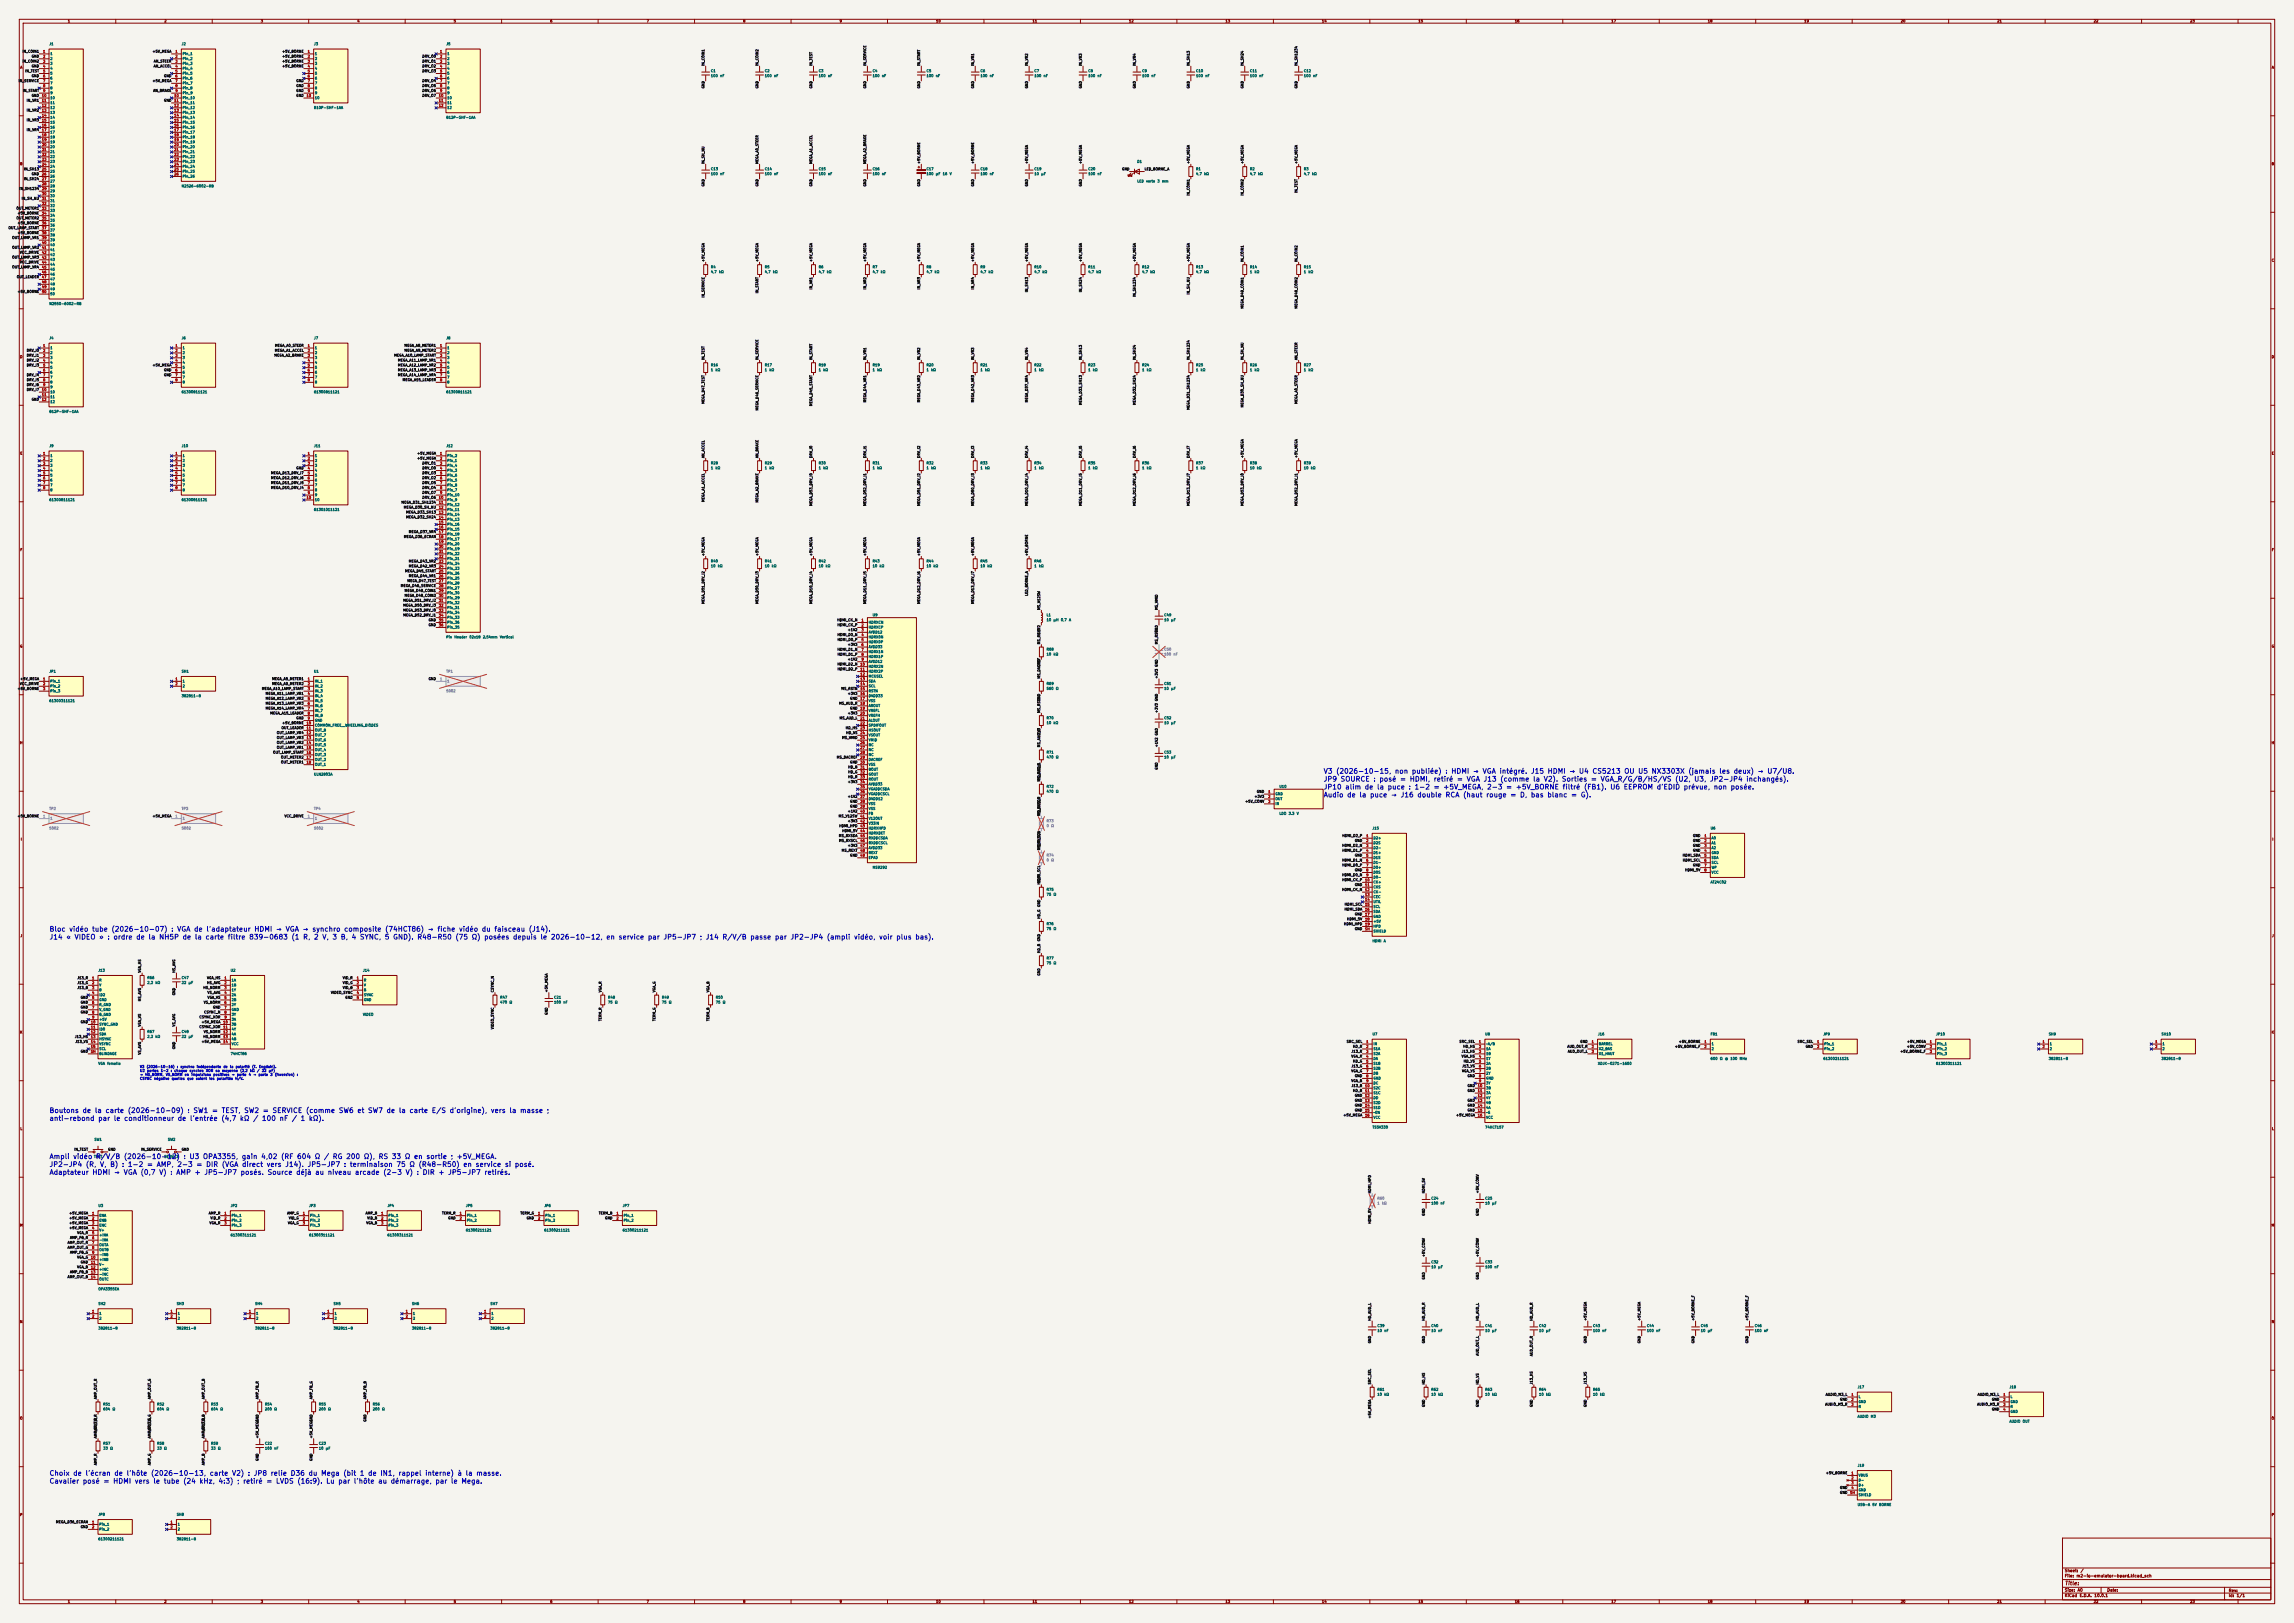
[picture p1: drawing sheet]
<svg xmlns="http://www.w3.org/2000/svg" width="1189mm" height="841mm" viewBox="0 0 1189 841" stroke-linecap="round" stroke-linejoin="round" font-family="sans-serif">
<defs><g id="words">
<g font-size="2.5" fill="#0000c2">
<text x="686" y="402">V3 (2026-10-15, non publiée) : HDMI → VGA intégré. J15 HDMI → U4 CS5213 OU U5 NX3303X (jamais les deux) → U7/U8.</text>
<text x="686" y="406">JP9 SOURCE : posé = HDMI, retiré = VGA J13 (comme la V2). Sorties = VGA_R/G/B/HS/VS (U2, U3, JP2-JP4 inchangés).</text>
<text x="686" y="410">JP10 alim de la puce : 1-2 = +5V_MEGA, 2-3 = +5V_BORNE filtré (FB1). U6 EEPROM d'EDID prévue, non posée.</text>
<text x="686" y="414">Audio de la puce → J16 double RCA (haut rouge = D, bas blanc = G).</text>
<text x="25" y="483">Bloc vidéo tube (2026-10-07) : VGA de l'adaptateur HDMI → VGA → synchro composite (74HCT86) → fiche vidéo du faisceau (J14).</text>
<text x="25" y="487">J14 « VIDEO » : ordre de la NH5P de la carte filtre 839-0683 (1 R, 2 V, 3 B, 4 SYNC, 5 GND). R48-R50 (75 Ω) posées depuis le 2026-10-12, en service par JP5-JP7 ; J14 R/V/B passe par JP2-JP4 (ampli vidéo, voir plus bas).</text>
<text x="25" y="577">Boutons de la carte (2026-10-09) : SW1 = TEST, SW2 = SERVICE (comme SW6 et SW7 de la carte E/S d'origine), vers la masse ;</text>
<text x="25" y="581">anti-rebond par le conditionneur de l'entrée (4,7 kΩ / 100 nF / 1 kΩ).</text>
<text x="25" y="601">Ampli vidéo R/V/B (2026-10-12) : U3 OPA3355, gain 4,02 (RF 604 Ω / RG 200 Ω), RS 33 Ω en sortie ; +5V_MEGA.</text>
<text x="25" y="605">JP2-JP4 (R, V, B) : 1-2 = AMP, 2-3 = DIR (VGA direct vers J14). JP5-JP7 : terminaison 75 Ω (R48-R50) en service si posé.</text>
<text x="25" y="609">Adaptateur HDMI → VGA (0,7 V) : AMP + JP5-JP7 posés. Source déjà au niveau arcade (2-3 V) : DIR + JP5-JP7 retirés.</text>
<text x="25" y="765">Choix de l'écran de l'hôte (2026-10-13, carte V2) : JP8 relie D36 du Mega (bit 1 de IN1, rappel interne) à la masse.</text>
<text x="25" y="769">Cavalier posé = HDMI vers le tube (24 kHz, 4:3) ; retiré = LVDS (16:9). Lu par l'hôte au démarrage, par le Mega.</text>
</g>
<text font-size="2" fill="#840000" x="1070" y="822">Title:</text>
<g font-size="1.5" fill="#840000">
<text x="1070" y="815">Sheet:</text>
<text x="1078" y="815">/</text>
<text x="1070" y="818">File:</text>
<text x="1076" y="818">m2-io-emulator-board.kicad_sch</text>
<text x="1070" y="828">KiCad</text>
<text x="1070" y="825">Size:</text>
<text x="1077" y="825">A0</text>
<text x="1078" y="828">E.D.A.</text>
<text x="1085" y="828">10.0.1</text>
<text x="1092" y="825">Date:</text>
<text x="1155" y="825">Rev:</text>
<text x="1155" y="828">Id:</text>
<text x="1159" y="828">1/1</text>
</g>
<g font-size="1.3" fill="#840000">
<text x="35" y="12">1</text>
<text x="85" y="12">2</text>
<text x="135" y="12">3</text>
<text x="185" y="12">4</text>
<text x="235" y="12">5</text>
<text x="285" y="12">6</text>
<text x="335" y="12">7</text>
<text x="385" y="12">8</text>
<text x="435" y="12">9</text>
<text x="485" y="12">10</text>
<text x="535" y="12">11</text>
<text x="585" y="12">12</text>
<text x="635" y="12">13</text>
<text x="685" y="12">14</text>
<text x="735" y="12">15</text>
<text x="785" y="12">16</text>
<text x="835" y="12">17</text>
<text x="885" y="12">18</text>
<text x="935" y="12">19</text>
<text x="985" y="12">20</text>
<text x="1035" y="12">21</text>
<text x="1085" y="12">22</text>
<text x="1135" y="12">23</text>
<text x="10" y="36">A</text>
<text x="1177" y="36">A</text>
<text x="10" y="86">B</text>
<text x="1177" y="86">B</text>
<text x="10" y="136">C</text>
<text x="1177" y="136">C</text>
<text x="10" y="186">D</text>
<text x="1177" y="186">D</text>
<text x="10" y="236">E</text>
<text x="1177" y="236">E</text>
<text x="10" y="286">F</text>
<text x="1177" y="286">F</text>
<text x="10" y="336">G</text>
<text x="1177" y="336">G</text>
<text x="10" y="386">H</text>
<text x="1177" y="386">H</text>
<text x="11" y="436">I</text>
<text x="1178" y="436">I</text>
<text x="10" y="486">J</text>
<text x="1177" y="486">J</text>
<text x="10" y="536">K</text>
<text x="1177" y="536">K</text>
<text x="10" y="586">L</text>
<text x="1177" y="586">L</text>
<text x="10" y="636">M</text>
<text x="1177" y="636">M</text>
<text x="10" y="686">N</text>
<text x="1177" y="686">N</text>
<text x="10" y="736">O</text>
<text x="1177" y="736">O</text>
<text x="10" y="786">P</text>
<text x="1177" y="786">P</text>
<text x="35" y="831">1</text>
<text x="85" y="831">2</text>
<text x="135" y="831">3</text>
<text x="185" y="831">4</text>
<text x="235" y="831">5</text>
<text x="285" y="831">6</text>
<text x="335" y="831">7</text>
<text x="385" y="831">8</text>
<text x="435" y="831">9</text>
<text x="485" y="831">10</text>
<text x="535" y="831">11</text>
<text x="585" y="831">12</text>
<text x="635" y="831">13</text>
<text x="685" y="831">14</text>
<text x="735" y="831">15</text>
<text x="785" y="831">16</text>
<text x="835" y="831">17</text>
<text x="885" y="831">18</text>
<text x="935" y="831">19</text>
<text x="985" y="831">20</text>
<text x="1035" y="831">21</text>
<text x="1085" y="831">22</text>
<text x="1135" y="831">23</text>
</g>
<g font-size="1.3" fill="#006464">
<text x="25" y="24">J1</text>
<text x="94" y="24">J2</text>
<text x="163" y="24">J3</text>
<text x="231" y="24">J5</text>
<text x="26" y="29">1</text>
<text x="94" y="29">Pin_1</text>
<text x="163" y="29">1</text>
<text x="232" y="29">1</text>
<text x="26" y="31">2</text>
<text x="26" y="34">3</text>
<text x="94" y="31">Pin_2</text>
<text x="94" y="34">Pin_3</text>
<text x="163" y="31">2</text>
<text x="163" y="34">3</text>
<text x="232" y="31">2</text>
<text x="232" y="34">3</text>
<text x="26" y="36">4</text>
<text x="26" y="39">5</text>
<text x="26" y="42">6</text>
<text x="94" y="36">Pin_4</text>
<text x="94" y="39">Pin_5</text>
<text x="94" y="42">Pin_6</text>
<text x="163" y="36">4</text>
<text x="163" y="39">5</text>
<text x="163" y="42">6</text>
<text x="232" y="36">4</text>
<text x="232" y="39">5</text>
<text x="232" y="42">6</text>
<text x="368" y="38">C1</text>
<text x="368" y="40">100</text>
<text x="373" y="40">nF</text>
<text x="396" y="38">C2</text>
<text x="396" y="40">100</text>
<text x="401" y="40">nF</text>
<text x="424" y="38">C3</text>
<text x="424" y="40">100</text>
<text x="429" y="40">nF</text>
<text x="452" y="38">C4</text>
<text x="452" y="40">100</text>
<text x="457" y="40">nF</text>
<text x="480" y="38">C5</text>
<text x="480" y="40">100</text>
<text x="485" y="40">nF</text>
<text x="508" y="38">C6</text>
<text x="508" y="40">100</text>
<text x="513" y="40">nF</text>
<text x="536" y="38">C7</text>
<text x="536" y="40">100</text>
<text x="541" y="40">nF</text>
<text x="564" y="38">C8</text>
<text x="564" y="40">100</text>
<text x="569" y="40">nF</text>
<text x="592" y="38">C9</text>
<text x="592" y="40">100</text>
<text x="597" y="40">nF</text>
<text x="620" y="40">100</text>
<text x="620" y="38">C10</text>
<text x="625" y="40">nF</text>
<text x="648" y="40">100</text>
<text x="648" y="38">C11</text>
<text x="653" y="40">nF</text>
<text x="676" y="40">100</text>
<text x="676" y="38">C12</text>
<text x="680" y="40">nF</text>
<text x="26" y="44">7</text>
<text x="26" y="47">8</text>
<text x="94" y="44">Pin_7</text>
<text x="94" y="47">Pin_8</text>
<text x="163" y="44">7</text>
<text x="163" y="47">8</text>
<text x="232" y="44">7</text>
<text x="232" y="47">8</text>
<text x="26" y="49">9</text>
<text x="26" y="52">10</text>
<text x="94" y="49">Pin_9</text>
<text x="94" y="52">Pin_10</text>
<text x="163" y="49">9</text>
<text x="163" y="52">10</text>
<text x="232" y="49">9</text>
<text x="232" y="52">10</text>
<text x="26" y="54">11</text>
<text x="26" y="57">12</text>
<text x="26" y="59">13</text>
<text x="94" y="54">Pin_11</text>
<text x="94" y="57">Pin_12</text>
<text x="94" y="59">Pin_13</text>
<text x="163" y="57">B10P-SHF-1AA</text>
<text x="232" y="54">11</text>
<text x="232" y="57">12</text>
<text x="26" y="62">14</text>
<text x="26" y="64">15</text>
<text x="94" y="62">Pin_14</text>
<text x="94" y="64">Pin_15</text>
<text x="231" y="62">B12P-SHF-1AA</text>
<text x="26" y="67">16</text>
<text x="26" y="69">17</text>
<text x="26" y="72">18</text>
<text x="94" y="67">Pin_16</text>
<text x="94" y="69">Pin_17</text>
<text x="94" y="72">Pin_18</text>
<text x="26" y="75">19</text>
<text x="26" y="77">20</text>
<text x="94" y="75">Pin_19</text>
<text x="94" y="77">Pin_20</text>
<text x="26" y="80">21</text>
<text x="26" y="82">22</text>
<text x="94" y="80">Pin_21</text>
<text x="94" y="82">Pin_22</text>
<text x="26" y="85">23</text>
<text x="26" y="87">24</text>
<text x="26" y="90">25</text>
<text x="94" y="85">Pin_23</text>
<text x="94" y="87">Pin_24</text>
<text x="94" y="90">Pin_25</text>
<text x="368" y="88">C13</text>
<text x="396" y="88">C14</text>
<text x="424" y="88">C15</text>
<text x="452" y="88">C16</text>
<text x="480" y="88">C17</text>
<text x="508" y="88">C18</text>
<text x="536" y="88">C19</text>
<text x="564" y="88">C20</text>
<text x="589" y="85">D1</text>
<text x="620" y="88">R1</text>
<text x="648" y="88">R2</text>
<text x="676" y="88">R3</text>
<text x="26" y="92">26</text>
<text x="26" y="95">27</text>
<text x="94" y="92">Pin_26</text>
<text x="368" y="91">100</text>
<text x="373" y="91">nF</text>
<text x="396" y="91">100</text>
<text x="401" y="91">nF</text>
<text x="424" y="91">100</text>
<text x="429" y="91">nF</text>
<text x="452" y="91">100</text>
<text x="457" y="91">nF</text>
<text x="480" y="91">100</text>
<text x="485" y="91">µF</text>
<text x="488" y="91">16</text>
<text x="492" y="91">V</text>
<text x="508" y="91">100</text>
<text x="513" y="91">nF</text>
<text x="536" y="91">10</text>
<text x="540" y="91">µF</text>
<text x="564" y="91">100</text>
<text x="569" y="91">nF</text>
<text x="589" y="95">LED</text>
<text x="594" y="95">verte</text>
<text x="600" y="95">3</text>
<text x="602" y="95">mm</text>
<text x="620" y="91">4,7</text>
<text x="624" y="91">kΩ</text>
<text x="648" y="91">4,7</text>
<text x="652" y="91">kΩ</text>
<text x="676" y="91">4,7</text>
<text x="680" y="91">kΩ</text>
<text x="26" y="97">28</text>
<text x="26" y="100">29</text>
<text x="94" y="97">N2526-6002-RB</text>
<text x="26" y="102">30</text>
<text x="26" y="105">31</text>
<text x="26" y="108">32</text>
<text x="26" y="110">33</text>
<text x="26" y="113">34</text>
<text x="26" y="115">35</text>
<text x="26" y="118">36</text>
<text x="26" y="120">37</text>
<text x="26" y="123">38</text>
<text x="26" y="125">39</text>
<text x="26" y="128">40</text>
<text x="26" y="130">41</text>
<text x="26" y="133">42</text>
<text x="26" y="135">43</text>
<text x="26" y="138">44</text>
<text x="26" y="141">45</text>
<text x="26" y="143">46</text>
<text x="368" y="139">R4</text>
<text x="368" y="142">4,7</text>
<text x="373" y="142">kΩ</text>
<text x="396" y="139">R5</text>
<text x="396" y="142">4,7</text>
<text x="400" y="142">kΩ</text>
<text x="424" y="139">R6</text>
<text x="424" y="142">4,7</text>
<text x="428" y="142">kΩ</text>
<text x="452" y="139">R7</text>
<text x="452" y="142">4,7</text>
<text x="456" y="142">kΩ</text>
<text x="480" y="139">R8</text>
<text x="480" y="142">4,7</text>
<text x="484" y="142">kΩ</text>
<text x="508" y="139">R9</text>
<text x="508" y="142">4,7</text>
<text x="512" y="142">kΩ</text>
<text x="536" y="142">4,7</text>
<text x="536" y="139">R10</text>
<text x="540" y="142">kΩ</text>
<text x="564" y="142">4,7</text>
<text x="564" y="139">R11</text>
<text x="568" y="142">kΩ</text>
<text x="592" y="142">4,7</text>
<text x="592" y="139">R12</text>
<text x="596" y="142">kΩ</text>
<text x="620" y="142">4,7</text>
<text x="620" y="139">R13</text>
<text x="624" y="142">kΩ</text>
<text x="648" y="139">R14</text>
<text x="648" y="142">1</text>
<text x="650" y="142">kΩ</text>
<text x="676" y="139">R15</text>
<text x="676" y="142">1</text>
<text x="678" y="142">kΩ</text>
<text x="26" y="146">47</text>
<text x="26" y="148">48</text>
<text x="26" y="151">49</text>
<text x="26" y="153">50</text>
<text x="25" y="158">N2550-6002-RB</text>
<text x="25" y="176">J4</text>
<text x="94" y="176">J6</text>
<text x="163" y="176">J7</text>
<text x="231" y="176">J8</text>
<text x="26" y="181">1</text>
<text x="26" y="184">2</text>
<text x="94" y="181">1</text>
<text x="94" y="184">2</text>
<text x="163" y="181">1</text>
<text x="163" y="184">2</text>
<text x="232" y="181">1</text>
<text x="232" y="184">2</text>
<text x="26" y="186">3</text>
<text x="26" y="189">4</text>
<text x="26" y="191">5</text>
<text x="94" y="186">3</text>
<text x="94" y="189">4</text>
<text x="94" y="191">5</text>
<text x="163" y="186">3</text>
<text x="163" y="189">4</text>
<text x="163" y="191">5</text>
<text x="232" y="186">3</text>
<text x="232" y="189">4</text>
<text x="232" y="191">5</text>
<text x="368" y="190">R16</text>
<text x="396" y="190">R17</text>
<text x="424" y="190">R18</text>
<text x="452" y="190">R19</text>
<text x="480" y="190">R20</text>
<text x="508" y="190">R21</text>
<text x="536" y="190">R22</text>
<text x="564" y="190">R23</text>
<text x="592" y="190">R24</text>
<text x="620" y="190">R25</text>
<text x="648" y="190">R26</text>
<text x="676" y="190">R27</text>
<text x="26" y="194">6</text>
<text x="26" y="196">7</text>
<text x="94" y="194">6</text>
<text x="94" y="196">7</text>
<text x="163" y="194">6</text>
<text x="163" y="196">7</text>
<text x="232" y="194">6</text>
<text x="232" y="196">7</text>
<text x="368" y="193">1</text>
<text x="371" y="193">kΩ</text>
<text x="396" y="193">1</text>
<text x="399" y="193">kΩ</text>
<text x="424" y="193">1</text>
<text x="427" y="193">kΩ</text>
<text x="452" y="193">1</text>
<text x="455" y="193">kΩ</text>
<text x="480" y="193">1</text>
<text x="482" y="193">kΩ</text>
<text x="508" y="193">1</text>
<text x="510" y="193">kΩ</text>
<text x="536" y="193">1</text>
<text x="538" y="193">kΩ</text>
<text x="564" y="193">1</text>
<text x="566" y="193">kΩ</text>
<text x="592" y="193">1</text>
<text x="594" y="193">kΩ</text>
<text x="620" y="193">1</text>
<text x="622" y="193">kΩ</text>
<text x="648" y="193">1</text>
<text x="650" y="193">kΩ</text>
<text x="676" y="193">1</text>
<text x="678" y="193">kΩ</text>
<text x="26" y="199">8</text>
<text x="26" y="202">9</text>
<text x="94" y="199">8</text>
<text x="163" y="199">8</text>
<text x="232" y="199">8</text>
<text x="26" y="204">10</text>
<text x="26" y="207">11</text>
<text x="26" y="209">12</text>
<text x="94" y="204">61300811121</text>
<text x="163" y="204">61300811121</text>
<text x="231" y="204">61300811121</text>
<text x="25" y="214">B12P-SHF-1AA</text>
<text x="25" y="232">J9</text>
<text x="94" y="232">J10</text>
<text x="163" y="232">J11</text>
<text x="231" y="232">J12</text>
<text x="26" y="237">1</text>
<text x="26" y="240">2</text>
<text x="94" y="237">1</text>
<text x="94" y="240">2</text>
<text x="163" y="237">1</text>
<text x="163" y="240">2</text>
<text x="232" y="237">Pin_2</text>
<text x="232" y="240">Pin_1</text>
<text x="26" y="242">3</text>
<text x="26" y="245">4</text>
<text x="94" y="242">3</text>
<text x="94" y="245">4</text>
<text x="163" y="242">3</text>
<text x="163" y="245">4</text>
<text x="232" y="242">Pin_4</text>
<text x="232" y="245">Pin_3</text>
<text x="368" y="241">R28</text>
<text x="368" y="243">1</text>
<text x="371" y="243">kΩ</text>
<text x="396" y="241">R29</text>
<text x="396" y="243">1</text>
<text x="399" y="243">kΩ</text>
<text x="424" y="241">R30</text>
<text x="424" y="243">1</text>
<text x="427" y="243">kΩ</text>
<text x="452" y="241">R31</text>
<text x="452" y="243">1</text>
<text x="455" y="243">kΩ</text>
<text x="480" y="241">R32</text>
<text x="480" y="243">1</text>
<text x="482" y="243">kΩ</text>
<text x="508" y="241">R33</text>
<text x="508" y="243">1</text>
<text x="510" y="243">kΩ</text>
<text x="536" y="241">R34</text>
<text x="536" y="243">1</text>
<text x="538" y="243">kΩ</text>
<text x="564" y="241">R35</text>
<text x="564" y="243">1</text>
<text x="566" y="243">kΩ</text>
<text x="592" y="241">R36</text>
<text x="592" y="243">1</text>
<text x="594" y="243">kΩ</text>
<text x="620" y="241">R37</text>
<text x="620" y="243">1</text>
<text x="622" y="243">kΩ</text>
<text x="648" y="243">10</text>
<text x="648" y="241">R38</text>
<text x="651" y="243">kΩ</text>
<text x="676" y="243">10</text>
<text x="676" y="241">R39</text>
<text x="679" y="243">kΩ</text>
<text x="26" y="247">5</text>
<text x="26" y="250">6</text>
<text x="94" y="247">5</text>
<text x="94" y="250">6</text>
<text x="163" y="247">5</text>
<text x="163" y="250">6</text>
<text x="232" y="247">Pin_6</text>
<text x="232" y="250">Pin_5</text>
<text x="26" y="252">7</text>
<text x="26" y="255">8</text>
<text x="94" y="252">7</text>
<text x="94" y="255">8</text>
<text x="163" y="252">7</text>
<text x="163" y="255">8</text>
<text x="163" y="257">9</text>
<text x="232" y="252">Pin_8</text>
<text x="232" y="255">Pin_7</text>
<text x="232" y="257">Pin_10</text>
<text x="25" y="260">61300811121</text>
<text x="94" y="260">61300811121</text>
<text x="163" y="260">10</text>
<text x="232" y="260">Pin_9</text>
<text x="232" y="262">Pin_12</text>
<text x="163" y="265">61301011121</text>
<text x="232" y="265">Pin_11</text>
<text x="232" y="268">Pin_14</text>
<text x="232" y="270">Pin_13</text>
<text x="232" y="273">Pin_16</text>
<text x="232" y="275">Pin_15</text>
<text x="232" y="278">Pin_18</text>
<text x="232" y="280">Pin_17</text>
<text x="232" y="283">Pin_20</text>
<text x="232" y="285">Pin_19</text>
<text x="232" y="288">Pin_22</text>
<text x="232" y="290">Pin_21</text>
<text x="232" y="293">Pin_24</text>
<text x="368" y="292">R40</text>
<text x="396" y="292">R41</text>
<text x="424" y="292">R42</text>
<text x="452" y="292">R43</text>
<text x="480" y="292">R44</text>
<text x="508" y="292">R45</text>
<text x="536" y="292">R46</text>
<text x="232" y="296">Pin_23</text>
<text x="232" y="298">Pin_26</text>
<text x="368" y="294">10</text>
<text x="372" y="294">kΩ</text>
<text x="396" y="294">10</text>
<text x="400" y="294">kΩ</text>
<text x="424" y="294">10</text>
<text x="428" y="294">kΩ</text>
<text x="452" y="294">10</text>
<text x="456" y="294">kΩ</text>
<text x="480" y="294">10</text>
<text x="484" y="294">kΩ</text>
<text x="508" y="294">10</text>
<text x="512" y="294">kΩ</text>
<text x="536" y="294">1</text>
<text x="538" y="294">kΩ</text>
<text x="232" y="301">Pin_25</text>
<text x="232" y="303">Pin_28</text>
<text x="232" y="306">Pin_27</text>
<text x="232" y="308">Pin_30</text>
<text x="232" y="311">Pin_29</text>
<text x="232" y="313">Pin_32</text>
<text x="232" y="316">Pin_31</text>
<text x="232" y="318">Pin_34</text>
<text x="232" y="321">Pin_33</text>
<text x="232" y="323">Pin_36</text>
<text x="450" y="323">HDRXCN</text>
<text x="452" y="320">U9</text>
<text x="542" y="320">L1</text>
<text x="542" y="322">10</text>
<text x="546" y="322">µH</text>
<text x="550" y="322">0,7</text>
<text x="554" y="322">A</text>
<text x="603" y="322">10</text>
<text x="603" y="320">C49</text>
<text x="607" y="322">µF</text>
<text x="232" y="326">Pin_35</text>
<text x="450" y="326">HDRXCP</text>
<text x="450" y="329">AVDD12</text>
<text x="231" y="331">Pin</text>
<text x="235" y="331">Header</text>
<text x="243" y="331">02x18</text>
<text x="250" y="331">2.54mm</text>
<text x="259" y="331">Vertical</text>
<text x="450" y="331">HDRX0N</text>
<text x="450" y="334">HDRX0P</text>
<text x="450" y="336">AVDD33</text>
<text x="450" y="339">HDRX1N</text>
<text x="450" y="341">HDRX1P</text>
<text x="542" y="340">10</text>
<text x="542" y="337">R68</text>
<text x="546" y="340">kΩ</text>
<text x="450" y="344">AVDD12</text>
<text x="450" y="346">HDRX2N</text>
<text x="25" y="349">JP1</text>
<text x="26" y="354">Pin_1</text>
<text x="94" y="349">SH1</text>
<text x="94" y="354">1</text>
<text x="163" y="349">U1</text>
<text x="163" y="354">IN_1</text>
<text x="450" y="349">HDRX2P</text>
<text x="450" y="351">MCUSEL</text>
<text x="450" y="354">SDA</text>
<text x="26" y="356">Pin_2</text>
<text x="26" y="359">Pin_3</text>
<text x="94" y="356">2</text>
<text x="163" y="356">IN_2</text>
<text x="163" y="359">IN_3</text>
<text x="450" y="356">SCL</text>
<text x="450" y="359">RSTN</text>
<text x="542" y="358">560</text>
<text x="542" y="355">R69</text>
<text x="547" y="358">Ω</text>
<text x="603" y="358">10</text>
<text x="603" y="355">C51</text>
<text x="607" y="358">µF</text>
<text x="25" y="364">61300311121</text>
<text x="94" y="362">382811-8</text>
<text x="163" y="362">IN_4</text>
<text x="163" y="364">IN_5</text>
<text x="450" y="362">DVDD33</text>
<text x="450" y="364">VSS</text>
<text x="163" y="367">IN_6</text>
<text x="163" y="369">IN_7</text>
<text x="163" y="372">IN_8</text>
<text x="450" y="367">AROUT</text>
<text x="450" y="369">VREFL</text>
<text x="450" y="372">VREFH</text>
<text x="163" y="374">GND</text>
<text x="163" y="377">COMMON_FREE__WHEELING_DIODES</text>
<text x="450" y="374">ALOUT</text>
<text x="450" y="377">SPDIFOUT</text>
<text x="542" y="376">10</text>
<text x="542" y="373">R70</text>
<text x="546" y="376">kΩ</text>
<text x="603" y="376">10</text>
<text x="603" y="373">C52</text>
<text x="607" y="376">µF</text>
<text x="163" y="379">OUT_8</text>
<text x="163" y="382">OUT_7</text>
<text x="450" y="379">HSOUT</text>
<text x="450" y="382">VSOUT</text>
<text x="163" y="384">OUT_6</text>
<text x="163" y="387">OUT_5</text>
<text x="163" y="389">OUT_4</text>
<text x="450" y="384">VMID</text>
<text x="450" y="387">NC</text>
<text x="450" y="389">NC</text>
<text x="163" y="392">OUT_3</text>
<text x="163" y="395">OUT_2</text>
<text x="450" y="392">NC</text>
<text x="450" y="395">DACREF</text>
<text x="542" y="393">470</text>
<text x="542" y="391">R71</text>
<text x="547" y="393">Ω</text>
<text x="603" y="393">10</text>
<text x="603" y="391">C53</text>
<text x="607" y="393">µF</text>
<text x="163" y="397">OUT_1</text>
<text x="450" y="397">VSS</text>
<text x="450" y="400">BOUT</text>
<text x="163" y="402">ULN2803A</text>
<text x="450" y="402">GOUT</text>
<text x="450" y="405">ROUT</text>
<text x="450" y="407">AVDD33</text>
<text x="450" y="410">VGADDCSDA</text>
<text x="450" y="412">VGADDCSCL</text>
<text x="542" y="411">470</text>
<text x="542" y="409">R72</text>
<text x="547" y="411">Ω</text>
<text x="661" y="412">GND</text>
<text x="663" y="409">U10</text>
<text x="450" y="415">DVDD12</text>
<text x="450" y="417">VSS</text>
<text x="450" y="420">VSS</text>
<text x="661" y="415">OUT</text>
<text x="661" y="417">IN</text>
<text x="450" y="423">FB</text>
<text x="450" y="425">V12OUT</text>
<text x="663" y="423">LDO</text>
<text x="668" y="423">3.3</text>
<text x="672" y="423">V</text>
<text x="450" y="428">V33IN</text>
<text x="450" y="430">HDRXHPD</text>
<text x="711" y="430">J15</text>
<text x="886" y="430">U6</text>
<text x="450" y="433">HDRXDET</text>
<text x="450" y="435">RXDDCSDA</text>
<text x="450" y="438">RXDDCSCL</text>
<text x="712" y="435">D2+</text>
<text x="712" y="438">D2S</text>
<text x="887" y="435">A0</text>
<text x="887" y="438">A1</text>
<text x="450" y="440">AVDD33</text>
<text x="450" y="443">REXT</text>
<text x="712" y="440">D2-</text>
<text x="712" y="443">D1+</text>
<text x="887" y="440">A2</text>
<text x="887" y="443">GND</text>
<text x="450" y="445">EPAD</text>
<text x="712" y="445">D1S</text>
<text x="712" y="448">D1-</text>
<text x="887" y="445">SDA</text>
<text x="887" y="448">SCL</text>
<text x="452" y="450">MS9292</text>
<text x="712" y="450">D0+</text>
<text x="712" y="453">D0S</text>
<text x="712" y="456">D0-</text>
<text x="887" y="450">WP</text>
<text x="887" y="453">VCC</text>
<text x="542" y="462">R75</text>
<text x="712" y="458">CK+</text>
<text x="712" y="461">CKS</text>
<text x="886" y="458">AT24C02</text>
<text x="542" y="464">75</text>
<text x="546" y="464">Ω</text>
<text x="712" y="463">CK-</text>
<text x="712" y="466">CEC</text>
<text x="712" y="468">UTIL</text>
<text x="712" y="471">SCL</text>
<text x="712" y="473">SDA</text>
<text x="542" y="480">R76</text>
<text x="712" y="476">GND</text>
<text x="712" y="478">+5V</text>
<text x="542" y="482">75</text>
<text x="546" y="482">Ω</text>
<text x="712" y="481">HPD</text>
<text x="712" y="483">SHIELD</text>
<text x="711" y="489">HDMI</text>
<text x="717" y="489">A</text>
<text x="542" y="497">R77</text>
<text x="51" y="504">J13</text>
<text x="119" y="504">U2</text>
<text x="188" y="504">J14</text>
<text x="542" y="500">75</text>
<text x="546" y="500">Ω</text>
<text x="51" y="509">R</text>
<text x="76" y="508">R66</text>
<text x="94" y="508">C47</text>
<text x="120" y="509">1A</text>
<text x="188" y="509">R</text>
<text x="51" y="511">V</text>
<text x="51" y="514">B</text>
<text x="76" y="510">2,2</text>
<text x="80" y="510">kΩ</text>
<text x="94" y="510">22</text>
<text x="98" y="510">µF</text>
<text x="120" y="511">1B</text>
<text x="120" y="514">1Y</text>
<text x="188" y="511">V</text>
<text x="188" y="514">B</text>
<text x="51" y="516">ID2</text>
<text x="51" y="519">GND</text>
<text x="51" y="522">R_GND</text>
<text x="120" y="516">2A</text>
<text x="120" y="519">2B</text>
<text x="120" y="522">2Y</text>
<text x="188" y="516">SYNC</text>
<text x="188" y="519">GND</text>
<text x="259" y="520">470</text>
<text x="259" y="518">R47</text>
<text x="264" y="520">Ω</text>
<text x="287" y="520">100</text>
<text x="287" y="518">C21</text>
<text x="292" y="520">nF</text>
<text x="315" y="518">R48</text>
<text x="315" y="520">75</text>
<text x="319" y="520">Ω</text>
<text x="343" y="518">R49</text>
<text x="343" y="520">75</text>
<text x="346" y="520">Ω</text>
<text x="371" y="518">R50</text>
<text x="371" y="520">75</text>
<text x="374" y="520">Ω</text>
<text x="51" y="524">V_GND</text>
<text x="51" y="527">B_GND</text>
<text x="120" y="524">GND</text>
<text x="120" y="527">3Y</text>
<text x="188" y="527">VIDEO</text>
<text x="51" y="529">+5V</text>
<text x="51" y="532">SYNC_GND</text>
<text x="120" y="529">3A</text>
<text x="120" y="532">3B</text>
<text x="51" y="534">ID0</text>
<text x="51" y="537">SDA</text>
<text x="51" y="539">HSYNC</text>
<text x="76" y="538">2,2</text>
<text x="76" y="536">R67</text>
<text x="80" y="538">kΩ</text>
<text x="94" y="538">22</text>
<text x="94" y="536">C48</text>
<text x="98" y="538">µF</text>
<text x="120" y="534">4Y</text>
<text x="120" y="537">4A</text>
<text x="120" y="539">4B</text>
<text x="711" y="537">U7</text>
<text x="770" y="537">U8</text>
<text x="828" y="537">J16</text>
<text x="886" y="537">FB1</text>
<text x="945" y="537">JP9</text>
<text x="1003" y="537">JP10</text>
<text x="1062" y="537">SH9</text>
<text x="1120" y="537">SH10</text>
<text x="51" y="542">VSYNC</text>
<text x="51" y="544">SCL</text>
<text x="120" y="542">VCC</text>
<text x="712" y="542">IN</text>
<text x="712" y="544">S1A</text>
<text x="770" y="542">~A/B</text>
<text x="770" y="544">1A</text>
<text x="829" y="542">BARREL</text>
<text x="829" y="544">X2_BAS</text>
<text x="887" y="542">1</text>
<text x="887" y="544">2</text>
<text x="945" y="542">Pin_1</text>
<text x="945" y="544">Pin_2</text>
<text x="1004" y="542">Pin_1</text>
<text x="1004" y="544">Pin_2</text>
<text x="1062" y="542">1</text>
<text x="1062" y="544">2</text>
<text x="1121" y="542">1</text>
<text x="1121" y="544">2</text>
<text x="51" y="547">BLINDAGE</text>
<text x="119" y="547">74HCT86</text>
<text x="712" y="547">S2A</text>
<text x="712" y="550">DA</text>
<text x="770" y="547">1B</text>
<text x="770" y="550">1Y</text>
<text x="829" y="547">X1_HAUT</text>
<text x="886" y="550">600</text>
<text x="891" y="550">Ω</text>
<text x="894" y="550">@</text>
<text x="897" y="550">100</text>
<text x="901" y="550">MHz</text>
<text x="945" y="550">61300211121</text>
<text x="1004" y="547">Pin_3</text>
<text x="1062" y="550">382811-8</text>
<text x="1120" y="550">382811-8</text>
<text x="51" y="552">VGA</text>
<text x="55" y="552">femelle</text>
<text x="712" y="552">S1B</text>
<text x="712" y="555">S2B</text>
<text x="712" y="557">DB</text>
<text x="770" y="552">2A</text>
<text x="770" y="555">2B</text>
<text x="770" y="557">2Y</text>
<text x="828" y="552">XDJK-0271-1650</text>
<text x="1003" y="552">61300311121</text>
<text x="712" y="560">GND</text>
<text x="712" y="562">DC</text>
<text x="770" y="560">GND</text>
<text x="770" y="562">3Y</text>
<text x="712" y="565">S2C</text>
<text x="712" y="567">S1C</text>
<text x="712" y="570">DD</text>
<text x="770" y="565">3B</text>
<text x="770" y="567">3A</text>
<text x="770" y="570">4Y</text>
<text x="712" y="572">S2D</text>
<text x="712" y="575">S1D</text>
<text x="770" y="572">4B</text>
<text x="770" y="575">4A</text>
<text x="712" y="577">~EN</text>
<text x="712" y="580">VCC</text>
<text x="770" y="577">~G</text>
<text x="770" y="580">VCC</text>
<text x="711" y="585">TS5V330</text>
<text x="770" y="585">74HCT157</text>
<text x="49" y="591">SW1</text>
<text x="87" y="591">SW2</text>
<text x="49" y="600">TEST</text>
<text x="85" y="600">SERVICE</text>
<text x="742" y="622">C24</text>
<text x="770" y="622">C25</text>
<text x="51" y="626">U3</text>
<text x="119" y="626">JP2</text>
<text x="160" y="626">JP3</text>
<text x="201" y="626">JP4</text>
<text x="241" y="626">JP5</text>
<text x="282" y="626">JP6</text>
<text x="323" y="626">JP7</text>
<text x="742" y="624">100</text>
<text x="746" y="624">nF</text>
<text x="770" y="624">10</text>
<text x="773" y="624">µF</text>
<text x="51" y="631">ENA</text>
<text x="51" y="633">ENB</text>
<text x="51" y="636">ENC</text>
<text x="120" y="631">Pin_1</text>
<text x="120" y="633">Pin_2</text>
<text x="120" y="636">Pin_3</text>
<text x="161" y="631">Pin_1</text>
<text x="161" y="633">Pin_2</text>
<text x="161" y="636">Pin_3</text>
<text x="201" y="631">Pin_1</text>
<text x="201" y="633">Pin_2</text>
<text x="201" y="636">Pin_3</text>
<text x="242" y="631">Pin_1</text>
<text x="242" y="633">Pin_2</text>
<text x="282" y="631">Pin_1</text>
<text x="282" y="633">Pin_2</text>
<text x="323" y="631">Pin_1</text>
<text x="323" y="633">Pin_2</text>
<text x="51" y="638">V+</text>
<text x="51" y="641">+INA</text>
<text x="119" y="641">61300311121</text>
<text x="160" y="641">61300311121</text>
<text x="201" y="641">61300311121</text>
<text x="241" y="638">61300211121</text>
<text x="282" y="638">61300211121</text>
<text x="323" y="638">61300211121</text>
<text x="51" y="643">-INA</text>
<text x="51" y="646">OUTA</text>
<text x="51" y="649">OUTB</text>
<text x="51" y="651">-INB</text>
<text x="51" y="654">+INB</text>
<text x="51" y="656">V-</text>
<text x="51" y="659">+INC</text>
<text x="742" y="657">10</text>
<text x="742" y="655">C32</text>
<text x="745" y="657">µF</text>
<text x="770" y="657">100</text>
<text x="770" y="655">C33</text>
<text x="774" y="657">nF</text>
<text x="51" y="661">-INC</text>
<text x="51" y="664">OUTC</text>
<text x="51" y="669">OPA3355EA</text>
<text x="51" y="677">SH2</text>
<text x="91" y="677">SH3</text>
<text x="132" y="677">SH4</text>
<text x="173" y="677">SH5</text>
<text x="213" y="677">SH6</text>
<text x="254" y="677">SH7</text>
<text x="51" y="682">1</text>
<text x="92" y="682">1</text>
<text x="133" y="682">1</text>
<text x="173" y="682">1</text>
<text x="214" y="682">1</text>
<text x="254" y="682">1</text>
<text x="51" y="689">382811-8</text>
<text x="51" y="684">2</text>
<text x="91" y="689">382811-8</text>
<text x="92" y="684">2</text>
<text x="132" y="689">382811-8</text>
<text x="133" y="684">2</text>
<text x="173" y="689">382811-8</text>
<text x="173" y="684">2</text>
<text x="213" y="689">382811-8</text>
<text x="214" y="684">2</text>
<text x="254" y="689">382811-8</text>
<text x="254" y="684">2</text>
<text x="714" y="688">C39</text>
<text x="742" y="688">C40</text>
<text x="770" y="688">C41</text>
<text x="798" y="688">C42</text>
<text x="826" y="688">C43</text>
<text x="853" y="688">C44</text>
<text x="881" y="688">C45</text>
<text x="909" y="688">C46</text>
<text x="714" y="690">10</text>
<text x="717" y="690">nF</text>
<text x="742" y="690">10</text>
<text x="745" y="690">nF</text>
<text x="770" y="690">10</text>
<text x="773" y="690">µF</text>
<text x="798" y="690">10</text>
<text x="801" y="690">µF</text>
<text x="826" y="690">100</text>
<text x="830" y="690">nF</text>
<text x="853" y="690">100</text>
<text x="858" y="690">nF</text>
<text x="881" y="690">10</text>
<text x="885" y="690">µF</text>
<text x="909" y="690">100</text>
<text x="914" y="690">nF</text>
<text x="963" y="720">J17</text>
<text x="1041" y="720">J18</text>
<text x="714" y="723">10</text>
<text x="714" y="721">R61</text>
<text x="717" y="723">kΩ</text>
<text x="742" y="723">10</text>
<text x="742" y="721">R62</text>
<text x="745" y="723">kΩ</text>
<text x="770" y="723">10</text>
<text x="770" y="721">R63</text>
<text x="773" y="723">kΩ</text>
<text x="798" y="723">10</text>
<text x="798" y="721">R64</text>
<text x="801" y="723">kΩ</text>
<text x="826" y="723">10</text>
<text x="826" y="721">R65</text>
<text x="829" y="723">kΩ</text>
<text x="963" y="725">L</text>
<text x="1042" y="725">L</text>
<text x="53" y="731">604</text>
<text x="53" y="729">R51</text>
<text x="58" y="731">Ω</text>
<text x="81" y="731">604</text>
<text x="81" y="729">R52</text>
<text x="86" y="731">Ω</text>
<text x="109" y="731">604</text>
<text x="109" y="729">R53</text>
<text x="114" y="731">Ω</text>
<text x="137" y="731">200</text>
<text x="137" y="729">R54</text>
<text x="142" y="731">Ω</text>
<text x="165" y="731">200</text>
<text x="165" y="729">R55</text>
<text x="170" y="731">Ω</text>
<text x="193" y="731">200</text>
<text x="193" y="729">R56</text>
<text x="198" y="731">Ω</text>
<text x="963" y="727">GND</text>
<text x="963" y="730">R</text>
<text x="1042" y="727">GND</text>
<text x="1042" y="730">R</text>
<text x="963" y="735">AUDIO</text>
<text x="969" y="735">M3</text>
<text x="1041" y="737">AUDIO</text>
<text x="1042" y="732">GND</text>
<text x="1048" y="737">OUT</text>
<text x="53" y="749">R57</text>
<text x="81" y="749">R58</text>
<text x="109" y="749">R59</text>
<text x="137" y="749">C22</text>
<text x="165" y="749">C23</text>
<text x="53" y="751">33</text>
<text x="57" y="751">Ω</text>
<text x="81" y="751">33</text>
<text x="85" y="751">Ω</text>
<text x="109" y="751">33</text>
<text x="113" y="751">Ω</text>
<text x="137" y="751">100</text>
<text x="142" y="751">nF</text>
<text x="165" y="751">10</text>
<text x="169" y="751">µF</text>
<text x="963" y="760">J19</text>
<text x="963" y="765">VBUS</text>
<text x="963" y="768">D-</text>
<text x="963" y="770">D+</text>
<text x="963" y="773">GND</text>
<text x="963" y="776">SHIELD</text>
<text x="51" y="786">JP8</text>
<text x="91" y="786">SH8</text>
<text x="963" y="781">USB-A</text>
<text x="970" y="781">5V</text>
<text x="974" y="781">BORNE</text>
<text x="51" y="791">Pin_1</text>
<text x="92" y="791">1</text>
<text x="51" y="793">Pin_2</text>
<text x="92" y="793">2</text>
<text x="51" y="798">61300211121</text>
<text x="91" y="798">382811-8</text>
</g>
<g font-size="1.3" fill="#0f0f0f">
<text x="11" y="28">IN_COIN1</text>
<text x="79" y="28">+5V_MEGA</text>
<text x="146" y="28">+5V_BORNE</text>
<text x="11" y="33">IN_COIN2</text>
<text x="16" y="30">GND</text>
<text x="16" y="35">GND</text>
<text x="80" y="35">AN_ACCEL</text>
<text x="80" y="33">AN_STEER</text>
<text x="146" y="30">+5V_BORNE</text>
<text x="146" y="33">+5V_BORNE</text>
<text x="146" y="35">+5V_BORNE</text>
<text x="219" y="33">DRV_O1</text>
<text x="219" y="35">DRV_O2</text>
<text x="219" y="30">DRV_O0</text>
<text x="365" y="34" transform="rotate(-90 365 34)">IN_COIN1</text>
<text x="393" y="34" transform="rotate(-90 393 34)">IN_COIN2</text>
<text x="421" y="34" transform="rotate(-90 421 34)">IN_TEST</text>
<text x="449" y="34" transform="rotate(-90 449 34)">IN_SERVICE</text>
<text x="477" y="34" transform="rotate(-90 477 34)">IN_START</text>
<text x="505" y="34" transform="rotate(-90 505 34)">IN_VR1</text>
<text x="533" y="34" transform="rotate(-90 533 34)">IN_VR2</text>
<text x="561" y="34" transform="rotate(-90 561 34)">IN_VR3</text>
<text x="589" y="34" transform="rotate(-90 589 34)">IN_VR4</text>
<text x="617" y="34" transform="rotate(-90 617 34)">IN_SH13</text>
<text x="645" y="34" transform="rotate(-90 645 34)">IN_SH24</text>
<text x="673" y="34" transform="rotate(-90 673 34)">IN_SH1234</text>
<text x="13" y="38">IN_TEST</text>
<text x="16" y="40">GND</text>
<text x="85" y="40">GND</text>
<text x="219" y="38">DRV_O3</text>
<text x="9" y="43">IN_SERVICE</text>
<text x="12" y="48">IN_START</text>
<text x="79" y="43">+5V_MEGA</text>
<text x="79" y="48">AN_BRAKE</text>
<text x="153" y="43">GND</text>
<text x="153" y="45">GND</text>
<text x="153" y="48">GND</text>
<text x="219" y="48">DRV_O6</text>
<text x="219" y="45">DRV_O5</text>
<text x="219" y="43">DRV_O4</text>
<text x="365" y="46" transform="rotate(-90 365 46)">GND</text>
<text x="393" y="46" transform="rotate(-90 393 46)">GND</text>
<text x="421" y="46" transform="rotate(-90 421 46)">GND</text>
<text x="449" y="46" transform="rotate(-90 449 46)">GND</text>
<text x="477" y="46" transform="rotate(-90 477 46)">GND</text>
<text x="505" y="46" transform="rotate(-90 505 46)">GND</text>
<text x="533" y="46" transform="rotate(-90 533 46)">GND</text>
<text x="561" y="46" transform="rotate(-90 561 46)">GND</text>
<text x="589" y="46" transform="rotate(-90 589 46)">GND</text>
<text x="617" y="46" transform="rotate(-90 617 46)">GND</text>
<text x="645" y="46" transform="rotate(-90 645 46)">GND</text>
<text x="673" y="46" transform="rotate(-90 673 46)">GND</text>
<text x="14" y="53">IN_VR1</text>
<text x="16" y="50">GND</text>
<text x="85" y="53">GND</text>
<text x="153" y="50">GND</text>
<text x="219" y="50">DRV_O7</text>
<text x="14" y="58">IN_VR2</text>
<text x="14" y="63">IN_VR3</text>
<text x="14" y="68">IN_VR4</text>
<text x="12" y="89">IN_SH13</text>
<text x="365" y="85" transform="rotate(-90 365 85)">IN_SH_NU</text>
<text x="393" y="85" transform="rotate(-90 393 85)">MEGA_A0_STEER</text>
<text x="421" y="85" transform="rotate(-90 421 85)">MEGA_A1_ACCEL</text>
<text x="449" y="85" transform="rotate(-90 449 85)">MEGA_A2_BRAKE</text>
<text x="477" y="85" transform="rotate(-90 477 85)">+5V_BORNE</text>
<text x="505" y="85" transform="rotate(-90 505 85)">+5V_BORNE</text>
<text x="533" y="85" transform="rotate(-90 533 85)">+5V_MEGA</text>
<text x="561" y="85" transform="rotate(-90 561 85)">+5V_MEGA</text>
<text x="581" y="89">GND</text>
<text x="593" y="89">LED_BORNE_A</text>
<text x="617" y="85" transform="rotate(-90 617 85)">+5V_MEGA</text>
<text x="645" y="85" transform="rotate(-90 645 85)">+5V_MEGA</text>
<text x="673" y="85" transform="rotate(-90 673 85)">+5V_MEGA</text>
<text x="12" y="94">IN_SH24</text>
<text x="16" y="91">GND</text>
<text x="10" y="99">IN_SH1234</text>
<text x="365" y="97" transform="rotate(-90 365 97)">GND</text>
<text x="393" y="97" transform="rotate(-90 393 97)">GND</text>
<text x="421" y="97" transform="rotate(-90 421 97)">GND</text>
<text x="449" y="97" transform="rotate(-90 449 97)">GND</text>
<text x="477" y="97" transform="rotate(-90 477 97)">GND</text>
<text x="505" y="97" transform="rotate(-90 505 97)">GND</text>
<text x="533" y="97" transform="rotate(-90 533 97)">GND</text>
<text x="561" y="97" transform="rotate(-90 561 97)">GND</text>
<text x="617" y="102" transform="rotate(-90 617 102)">IN_COIN1</text>
<text x="645" y="102" transform="rotate(-90 645 102)">IN_COIN2</text>
<text x="673" y="100" transform="rotate(-90 673 100)">IN_TEST</text>
<text x="11" y="104">IN_SH_NU</text>
<text x="8" y="109">OUT_METER1</text>
<text x="8" y="114">OUT_METER2</text>
<text x="9" y="111">+5V_BORNE</text>
<text x="4" y="119">OUT_LAMP_START</text>
<text x="9" y="116">+5V_BORNE</text>
<text x="6" y="124">OUT_LAMP_VR1</text>
<text x="9" y="122">+5V_BORNE</text>
<text x="6" y="129">OUT_LAMP_VR2</text>
<text x="10" y="132">VCC_DRIVE</text>
<text x="6" y="134">OUT_LAMP_VR3</text>
<text x="10" y="137">VCC_DRIVE</text>
<text x="365" y="136" transform="rotate(-90 365 136)">+5V_MEGA</text>
<text x="393" y="136" transform="rotate(-90 393 136)">+5V_MEGA</text>
<text x="421" y="136" transform="rotate(-90 421 136)">+5V_MEGA</text>
<text x="449" y="136" transform="rotate(-90 449 136)">+5V_MEGA</text>
<text x="477" y="136" transform="rotate(-90 477 136)">+5V_MEGA</text>
<text x="505" y="136" transform="rotate(-90 505 136)">+5V_MEGA</text>
<text x="533" y="136" transform="rotate(-90 533 136)">+5V_MEGA</text>
<text x="561" y="136" transform="rotate(-90 561 136)">+5V_MEGA</text>
<text x="589" y="136" transform="rotate(-90 589 136)">+5V_MEGA</text>
<text x="617" y="136" transform="rotate(-90 617 136)">+5V_MEGA</text>
<text x="645" y="136" transform="rotate(-90 645 136)">IN_COIN1</text>
<text x="673" y="136" transform="rotate(-90 673 136)">IN_COIN2</text>
<text x="6" y="139">OUT_LAMP_VR4</text>
<text x="9" y="144">OUT_LEADER</text>
<text x="9" y="152">+5V_BORNE</text>
<text x="365" y="154" transform="rotate(-90 365 154)">IN_SERVICE</text>
<text x="393" y="152" transform="rotate(-90 393 152)">IN_START</text>
<text x="421" y="150" transform="rotate(-90 421 150)">IN_VR1</text>
<text x="449" y="150" transform="rotate(-90 449 150)">IN_VR2</text>
<text x="477" y="150" transform="rotate(-90 477 150)">IN_VR3</text>
<text x="505" y="150" transform="rotate(-90 505 150)">IN_VR4</text>
<text x="533" y="152" transform="rotate(-90 533 152)">IN_SH13</text>
<text x="561" y="152" transform="rotate(-90 561 152)">IN_SH24</text>
<text x="589" y="154" transform="rotate(-90 589 154)">IN_SH1234</text>
<text x="617" y="153" transform="rotate(-90 617 153)">IN_SH_NU</text>
<text x="645" y="160" transform="rotate(-90 645 160)">MEGA_D49_COIN1</text>
<text x="673" y="160" transform="rotate(-90 673 160)">MEGA_D48_COIN2</text>
<text x="142" y="180">MEGA_A0_STEER</text>
<text x="209" y="180">MEGA_A8_METER1</text>
<text x="14" y="183">DRV_I0</text>
<text x="14" y="185">DRV_I1</text>
<text x="142" y="185">MEGA_A2_BRAKE</text>
<text x="142" y="183">MEGA_A1_ACCEL</text>
<text x="204" y="185">MEGA_A10_LAMP_START</text>
<text x="209" y="183">MEGA_A9_METER2</text>
<text x="14" y="188">DRV_I2</text>
<text x="14" y="190">DRV_I3</text>
<text x="79" y="190">+5V_MEGA</text>
<text x="206" y="190">MEGA_A12_LAMP_VR2</text>
<text x="206" y="188">MEGA_A11_LAMP_VR1</text>
<text x="365" y="187" transform="rotate(-90 365 187)">IN_TEST</text>
<text x="393" y="187" transform="rotate(-90 393 187)">IN_SERVICE</text>
<text x="421" y="187" transform="rotate(-90 421 187)">IN_START</text>
<text x="449" y="187" transform="rotate(-90 449 187)">IN_VR1</text>
<text x="477" y="187" transform="rotate(-90 477 187)">IN_VR2</text>
<text x="505" y="187" transform="rotate(-90 505 187)">IN_VR3</text>
<text x="533" y="187" transform="rotate(-90 533 187)">IN_VR4</text>
<text x="561" y="187" transform="rotate(-90 561 187)">IN_SH13</text>
<text x="589" y="187" transform="rotate(-90 589 187)">IN_SH24</text>
<text x="617" y="187" transform="rotate(-90 617 187)">IN_SH1234</text>
<text x="645" y="187" transform="rotate(-90 645 187)">IN_SH_NU</text>
<text x="673" y="187" transform="rotate(-90 673 187)">AN_STEER</text>
<text x="14" y="198">DRV_I5</text>
<text x="14" y="195">DRV_I4</text>
<text x="85" y="193">GND</text>
<text x="85" y="195">GND</text>
<text x="206" y="195">MEGA_A14_LAMP_VR4</text>
<text x="206" y="193">MEGA_A13_LAMP_VR3</text>
<text x="209" y="198">MEGA_A15_LEADER</text>
<text x="14" y="203">DRV_I7</text>
<text x="14" y="200">DRV_I6</text>
<text x="16" y="208">GND</text>
<text x="365" y="209" transform="rotate(-90 365 209)">MEGA_D47_TEST</text>
<text x="449" y="209" transform="rotate(-90 449 209)">MEGA_D44_VR1</text>
<text x="477" y="209" transform="rotate(-90 477 209)">MEGA_D43_VR2</text>
<text x="505" y="209" transform="rotate(-90 505 209)">MEGA_D42_VR3</text>
<text x="533" y="209" transform="rotate(-90 533 209)">MEGA_D37_VR4</text>
<text x="673" y="209" transform="rotate(-90 673 209)">MEGA_A0_STEER</text>
<text x="393" y="213" transform="rotate(-90 393 213)">MEGA_D46_SERVICE</text>
<text x="421" y="211" transform="rotate(-90 421 211)">MEGA_D45_START</text>
<text x="561" y="210" transform="rotate(-90 561 210)">MEGA_D33_SH13</text>
<text x="589" y="210" transform="rotate(-90 589 210)">MEGA_D32_SH24</text>
<text x="617" y="212" transform="rotate(-90 617 212)">MEGA_D31_SH1234</text>
<text x="645" y="211" transform="rotate(-90 645 211)">MEGA_D30_SH_NU</text>
<text x="216" y="236">+5V_MEGA</text>
<text x="216" y="238">+5V_MEGA</text>
<text x="365" y="237" transform="rotate(-90 365 237)">AN_ACCEL</text>
<text x="393" y="237" transform="rotate(-90 393 237)">AN_BRAKE</text>
<text x="421" y="237" transform="rotate(-90 421 237)">DRV_I0</text>
<text x="449" y="237" transform="rotate(-90 449 237)">DRV_I1</text>
<text x="477" y="237" transform="rotate(-90 477 237)">DRV_I2</text>
<text x="505" y="237" transform="rotate(-90 505 237)">DRV_I3</text>
<text x="533" y="237" transform="rotate(-90 533 237)">DRV_I4</text>
<text x="561" y="237" transform="rotate(-90 561 237)">DRV_I5</text>
<text x="589" y="237" transform="rotate(-90 589 237)">DRV_I6</text>
<text x="617" y="237" transform="rotate(-90 617 237)">DRV_I7</text>
<text x="645" y="237" transform="rotate(-90 645 237)">+5V_MEGA</text>
<text x="673" y="237" transform="rotate(-90 673 237)">+5V_MEGA</text>
<text x="153" y="243">GND</text>
<text x="219" y="243">DRV_O0</text>
<text x="219" y="241">DRV_O1</text>
<text x="140" y="249">MEGA_D12_DRV_I6</text>
<text x="140" y="251">MEGA_D11_DRV_I5</text>
<text x="140" y="246">MEGA_D13_DRV_I7</text>
<text x="219" y="246">DRV_O3</text>
<text x="219" y="249">DRV_O2</text>
<text x="219" y="251">DRV_O5</text>
<text x="140" y="254">MEGA_D10_DRV_I4</text>
<text x="219" y="254">DRV_O4</text>
<text x="219" y="256">DRV_O7</text>
<text x="208" y="261">MEGA_D31_SH1234</text>
<text x="209" y="264">MEGA_D30_SH_NU</text>
<text x="219" y="259">DRV_O6</text>
<text x="365" y="260" transform="rotate(-90 365 260)">MEGA_A1_ACCEL</text>
<text x="393" y="261" transform="rotate(-90 393 261)">MEGA_A2_BRAKE</text>
<text x="421" y="262" transform="rotate(-90 421 262)">MEGA_D53_DRV_I0</text>
<text x="449" y="262" transform="rotate(-90 449 262)">MEGA_D52_DRV_I1</text>
<text x="477" y="262" transform="rotate(-90 477 262)">MEGA_D51_DRV_I2</text>
<text x="505" y="262" transform="rotate(-90 505 262)">MEGA_D50_DRV_I3</text>
<text x="533" y="262" transform="rotate(-90 533 262)">MEGA_D10_DRV_I4</text>
<text x="561" y="262" transform="rotate(-90 561 262)">MEGA_D11_DRV_I5</text>
<text x="589" y="262" transform="rotate(-90 589 262)">MEGA_D12_DRV_I6</text>
<text x="617" y="262" transform="rotate(-90 617 262)">MEGA_D13_DRV_I7</text>
<text x="645" y="262" transform="rotate(-90 645 262)">MEGA_D53_DRV_I0</text>
<text x="673" y="262" transform="rotate(-90 673 262)">MEGA_D52_DRV_I1</text>
<text x="210" y="266">MEGA_D33_SH13</text>
<text x="210" y="269">MEGA_D32_SH24</text>
<text x="209" y="279">MEGA_D36_ECRAN</text>
<text x="212" y="277">MEGA_D37_VR4</text>
<text x="212" y="292">MEGA_D43_VR2</text>
<text x="365" y="288" transform="rotate(-90 365 288)">+5V_MEGA</text>
<text x="393" y="288" transform="rotate(-90 393 288)">+5V_MEGA</text>
<text x="421" y="288" transform="rotate(-90 421 288)">+5V_MEGA</text>
<text x="449" y="288" transform="rotate(-90 449 288)">+5V_MEGA</text>
<text x="477" y="288" transform="rotate(-90 477 288)">+5V_MEGA</text>
<text x="505" y="288" transform="rotate(-90 505 288)">+5V_MEGA</text>
<text x="533" y="288" transform="rotate(-90 533 288)">+5V_BORNE</text>
<text x="210" y="297">MEGA_D45_START</text>
<text x="212" y="294">MEGA_D42_VR3</text>
<text x="212" y="299">MEGA_D44_VR1</text>
<text x="208" y="304">MEGA_D46_SERVICE</text>
<text x="211" y="302">MEGA_D47_TEST</text>
<text x="210" y="310">MEGA_D48_COIN2</text>
<text x="210" y="307">MEGA_D49_COIN1</text>
<text x="533" y="309" transform="rotate(-90 533 309)">LED_BORNE_A</text>
<text x="209" y="312">MEGA_D51_DRV_I2</text>
<text x="209" y="315">MEGA_D50_DRV_I3</text>
<text x="209" y="317">MEGA_D53_DRV_I0</text>
<text x="365" y="313" transform="rotate(-90 365 313)">MEGA_D51_DRV_I2</text>
<text x="393" y="313" transform="rotate(-90 393 313)">MEGA_D50_DRV_I3</text>
<text x="421" y="313" transform="rotate(-90 421 313)">MEGA_D10_DRV_I4</text>
<text x="449" y="313" transform="rotate(-90 449 313)">MEGA_D11_DRV_I5</text>
<text x="477" y="313" transform="rotate(-90 477 313)">MEGA_D12_DRV_I6</text>
<text x="505" y="313" transform="rotate(-90 505 313)">MEGA_D13_DRV_I7</text>
<text x="539" y="316" transform="rotate(-90 539 316)">MS_V12SW</text>
<text x="600" y="316" transform="rotate(-90 600 316)">MS_VMID</text>
<text x="209" y="320">MEGA_D52_DRV_I1</text>
<text x="222" y="322">GND</text>
<text x="434" y="322">HDMI_CK_N</text>
<text x="222" y="325">GND</text>
<text x="434" y="325">HDMI_CK_P</text>
<text x="434" y="330">HDMI_D0_N</text>
<text x="439" y="327">+1V2</text>
<text x="539" y="329" transform="rotate(-90 539 329)">+1V2</text>
<text x="600" y="328" transform="rotate(-90 600 328)">GND</text>
<text x="434" y="332">HDMI_D0_P</text>
<text x="439" y="335">+3V3</text>
<text x="539" y="334" transform="rotate(-90 539 334)">MS_REXT</text>
<text x="600" y="334" transform="rotate(-90 600 334)">MS_RSTN</text>
<text x="434" y="337">HDMI_D1_N</text>
<text x="434" y="340">HDMI_D1_P</text>
<text x="434" y="345">HDMI_D2_N</text>
<text x="434" y="348">HDMI_D2_P</text>
<text x="439" y="343">+1V2</text>
<text x="539" y="346" transform="rotate(-90 539 346)">GND</text>
<text x="10" y="353">+5V_MEGA</text>
<text x="141" y="353">MEGA_A8_METER1</text>
<text x="222" y="353">GND</text>
<text x="539" y="352" transform="rotate(-90 539 352)">MS_DACREF</text>
<text x="600" y="352" transform="rotate(-90 600 352)">+3V3 GND</text>
<text x="9" y="358">+5V_BORNE</text>
<text x="10" y="355">VCC_DRIVE</text>
<text x="136" y="358">MEGA_A10_LAMP_START</text>
<text x="141" y="355">MEGA_A9_METER2</text>
<text x="436" y="358">MS_RSTN</text>
<text x="138" y="363">MEGA_A12_LAMP_VR2</text>
<text x="138" y="365">MEGA_A13_LAMP_VR3</text>
<text x="138" y="360">MEGA_A11_LAMP_VR1</text>
<text x="435" y="365">MS_AUD_R</text>
<text x="439" y="360">+3V3</text>
<text x="440" y="363">GND</text>
<text x="539" y="363" transform="rotate(-90 539 363)">GND</text>
<text x="138" y="368">MEGA_A14_LAMP_VR4</text>
<text x="140" y="370">MEGA_A15_LEADER</text>
<text x="439" y="370">+3V3</text>
<text x="440" y="368">GND</text>
<text x="539" y="370" transform="rotate(-90 539 370)">MS_RSTN</text>
<text x="600" y="370" transform="rotate(-90 600 370)">+3V3 GND</text>
<text x="146" y="376">+5V_BORNE</text>
<text x="153" y="373">GND</text>
<text x="435" y="373">MS_AUD_L</text>
<text x="143" y="383">OUT_LAMP_VR3</text>
<text x="143" y="381">OUT_LAMP_VR4</text>
<text x="146" y="378">OUT_LEADER</text>
<text x="436" y="383">MS_VMID</text>
<text x="438" y="378">HD_HS</text>
<text x="438" y="381">HD_VS</text>
<text x="539" y="382" transform="rotate(-90 539 382)">+3V3</text>
<text x="143" y="386">OUT_LAMP_VR2</text>
<text x="143" y="388">OUT_LAMP_VR1</text>
<text x="539" y="387" transform="rotate(-90 539 387)">MS_AUD_L</text>
<text x="600" y="387" transform="rotate(-90 600 387)">+1V2 GND</text>
<text x="141" y="391">OUT_LAMP_START</text>
<text x="145" y="393">OUT_METER2</text>
<text x="145" y="396">OUT_METER1</text>
<text x="434" y="393">MS_DACREF</text>
<text x="440" y="396">GND</text>
<text x="439" y="398">HD_B</text>
<text x="439" y="401">HD_G</text>
<text x="600" y="399" transform="rotate(-90 600 399)">GND</text>
<text x="439" y="406">+3V3</text>
<text x="439" y="404">HD_R</text>
<text x="539" y="405" transform="rotate(-90 539 405)">MS_AUD_R</text>
<text x="539" y="404" transform="rotate(-90 539 404)">HD_AUD_L</text>
<text x="439" y="414">+1V2</text>
<text x="650" y="414">+3V3</text>
<text x="651" y="411">GND</text>
<text x="440" y="416">GND</text>
<text x="440" y="419">GND</text>
<text x="645" y="416">+5V_CONV</text>
<text x="9" y="424">+5V_BORNE</text>
<text x="79" y="424">+5V_MEGA</text>
<text x="147" y="424">VCC_DRIVE</text>
<text x="434" y="424">MS_V12SW</text>
<text x="439" y="421">+1V2</text>
<text x="539" y="423" transform="rotate(-90 539 423)">MS_RXSDA</text>
<text x="539" y="422" transform="rotate(-90 539 422)">HD_AUD_R</text>
<text x="435" y="429">HDMI_HPD</text>
<text x="436" y="431">HDMI_5V</text>
<text x="439" y="426">+3V3</text>
<text x="435" y="434">MS_RXSDA</text>
<text x="435" y="437">MS_RXSCL</text>
<text x="696" y="434">HDMI_D2_P</text>
<text x="702" y="437">GND</text>
<text x="877" y="437">GND</text>
<text x="877" y="434">GND</text>
<text x="436" y="442">MS_REXT</text>
<text x="439" y="439">+3V3</text>
<text x="539" y="441" transform="rotate(-90 539 441)">MS_RXSCL</text>
<text x="539" y="440" transform="rotate(-90 539 440)">HDMI_SDA</text>
<text x="696" y="439">HDMI_D2_N</text>
<text x="696" y="442">HDMI_D1_P</text>
<text x="877" y="439">GND</text>
<text x="877" y="442">GND</text>
<text x="440" y="444">GND</text>
<text x="696" y="447">HDMI_D1_N</text>
<text x="696" y="449">HDMI_D0_P</text>
<text x="702" y="444">GND</text>
<text x="872" y="444">HDMI_SDA</text>
<text x="872" y="447">HDMI_SCL</text>
<text x="877" y="449">GND</text>
<text x="696" y="454">HDMI_D0_N</text>
<text x="702" y="452">GND</text>
<text x="873" y="452">HDMI_5V</text>
<text x="539" y="458" transform="rotate(-90 539 458)">HD_R</text>
<text x="539" y="458" transform="rotate(-90 539 458)">HDMI_SCL</text>
<text x="695" y="462">HDMI_CK_N</text>
<text x="696" y="457">HDMI_CK_P</text>
<text x="702" y="459">GND</text>
<text x="539" y="470" transform="rotate(-90 539 470)">GND</text>
<text x="697" y="472">HDMI_SDA</text>
<text x="697" y="470">HDMI_SCL</text>
<text x="539" y="476" transform="rotate(-90 539 476)">HD_G</text>
<text x="696" y="480">HDMI_HPD</text>
<text x="698" y="477">HDMI_5V</text>
<text x="702" y="475">GND</text>
<text x="702" y="482">GND</text>
<text x="539" y="488" transform="rotate(-90 539 488)">GND</text>
<text x="539" y="494" transform="rotate(-90 539 494)">HD_B</text>
<text x="40" y="508">J13_R</text>
<text x="73" y="504" transform="rotate(-90 73 504)">VGA_HS</text>
<text x="91" y="504" transform="rotate(-90 91 504)">HS_AVG</text>
<text x="107" y="508">VGA_HS</text>
<text x="177" y="508">VID_R</text>
<text x="539" y="506" transform="rotate(-90 539 506)">GND</text>
<text x="40" y="510">J13_G</text>
<text x="40" y="513">J13_B</text>
<text x="91" y="516" transform="rotate(-90 91 516)">GND</text>
<text x="105" y="513">HS_NORM</text>
<text x="107" y="510">HS_AVG</text>
<text x="107" y="515">VS_AVG</text>
<text x="171" y="515">VIDEO_SYNC</text>
<text x="177" y="510">VID_G</text>
<text x="177" y="513">VID_B</text>
<text x="256" y="514" transform="rotate(-90 256 514)">CSYNC_N</text>
<text x="284" y="514" transform="rotate(-90 284 514)">+5V_MEGA</text>
<text x="312" y="514" transform="rotate(-90 312 514)">VGA_R</text>
<text x="340" y="514" transform="rotate(-90 340 514)">VGA_G</text>
<text x="368" y="514" transform="rotate(-90 368 514)">VGA_B</text>
<text x="42" y="518">GND</text>
<text x="42" y="520">GND</text>
<text x="73" y="519" transform="rotate(-90 73 519)">HS_AVG</text>
<text x="105" y="520">VS_NORM</text>
<text x="107" y="518">VGA_VS</text>
<text x="179" y="518">GND</text>
<text x="42" y="523">GND</text>
<text x="42" y="525">GND</text>
<text x="103" y="528">CSYNC_XOR</text>
<text x="106" y="525">CSYNC_N</text>
<text x="110" y="523">GND</text>
<text x="284" y="526" transform="rotate(-90 284 526)">GND</text>
<text x="42" y="531">GND</text>
<text x="73" y="532" transform="rotate(-90 73 532)">VGA_VS</text>
<text x="91" y="532" transform="rotate(-90 91 532)">VS_AVG</text>
<text x="103" y="533">CSYNC_XOR</text>
<text x="104" y="531">+5V_MEGA</text>
<text x="256" y="533" transform="rotate(-90 256 533)">VIDEO_SYNC</text>
<text x="312" y="529" transform="rotate(-90 312 529)">TERM_R</text>
<text x="340" y="529" transform="rotate(-90 340 529)">TERM_G</text>
<text x="368" y="529" transform="rotate(-90 368 529)">TERM_B</text>
<text x="39" y="538">J13_HS</text>
<text x="105" y="538">HS_NORM</text>
<text x="105" y="536">VS_NORM</text>
<text x="39" y="541">J13_VS</text>
<text x="42" y="546">GND</text>
<text x="91" y="544" transform="rotate(-90 91 544)">GND</text>
<text x="104" y="541">+5V_MEGA</text>
<text x="698" y="541">SRC_SEL</text>
<text x="700" y="546">J13_R</text>
<text x="701" y="543">HD_R</text>
<text x="756" y="541">SRC_SEL</text>
<text x="757" y="546">J13_HS</text>
<text x="758" y="543">HD_HS</text>
<text x="812" y="543">AUD_OUT_R</text>
<text x="812" y="546">AUD_OUT_L</text>
<text x="819" y="541">GND</text>
<text x="868" y="543">+5V_BORNE_F</text>
<text x="870" y="541">+5V_BORNE</text>
<text x="931" y="541">SRC_SEL</text>
<text x="936" y="543">GND</text>
<text x="985" y="546">+5V_BORNE_F</text>
<text x="988" y="543">+5V_CONV</text>
<text x="988" y="541">+5V_MEGA</text>
<text x="73" y="547" transform="rotate(-90 73 547)">VS_AVG</text>
<text x="700" y="548">VGA_R</text>
<text x="701" y="551">HD_G</text>
<text x="757" y="548">VGA_HS</text>
<text x="758" y="551">HD_VS</text>
<text x="700" y="556">VGA_G</text>
<text x="700" y="553">J13_G</text>
<text x="758" y="556">VGA_VS</text>
<text x="758" y="553">J13_VS</text>
<text x="700" y="561">VGA_B</text>
<text x="700" y="564">J13_B</text>
<text x="702" y="558">GND</text>
<text x="760" y="558">GND</text>
<text x="760" y="564">GND</text>
<text x="701" y="566">HD_B</text>
<text x="702" y="569">GND</text>
<text x="760" y="566">GND</text>
<text x="702" y="574">GND</text>
<text x="702" y="571">GND</text>
<text x="760" y="574">GND</text>
<text x="760" y="571">GND</text>
<text x="696" y="579">+5V_MEGA</text>
<text x="702" y="576">GND</text>
<text x="755" y="579">+5V_MEGA</text>
<text x="760" y="576">GND</text>
<text x="38" y="597">IN_TEST</text>
<text x="56" y="597">GND</text>
<text x="73" y="597">IN_SERVICE</text>
<text x="94" y="597">GND</text>
<text x="711" y="618" transform="rotate(-90 711 618)">HDMI_HPD</text>
<text x="739" y="618" transform="rotate(-90 739 618)">HDMI_5V</text>
<text x="767" y="618" transform="rotate(-90 767 618)">+5V_CONV</text>
<text x="36" y="630">+5V_MEGA</text>
<text x="108" y="630">AMP_R</text>
<text x="149" y="630">AMP_G</text>
<text x="189" y="630">AMP_B</text>
<text x="229" y="630">TERM_R</text>
<text x="270" y="630">TERM_G</text>
<text x="310" y="630">TERM_B</text>
<text x="36" y="635">+5V_MEGA</text>
<text x="36" y="632">+5V_MEGA</text>
<text x="108" y="635">VGA_R</text>
<text x="109" y="632">VID_R</text>
<text x="149" y="635">VGA_G</text>
<text x="150" y="632">VID_G</text>
<text x="190" y="635">VGA_B</text>
<text x="190" y="632">VID_B</text>
<text x="232" y="632">GND</text>
<text x="273" y="632">GND</text>
<text x="313" y="632">GND</text>
<text x="711" y="634" transform="rotate(-90 711 634)">HDMI_5V</text>
<text x="739" y="630" transform="rotate(-90 739 630)">GND</text>
<text x="767" y="630" transform="rotate(-90 767 630)">GND</text>
<text x="36" y="637">+5V_MEGA</text>
<text x="40" y="640">VGA_R</text>
<text x="35" y="647">AMP_OUT_G</text>
<text x="35" y="645">AMP_OUT_R</text>
<text x="36" y="642">AMP_FB_R</text>
<text x="36" y="650">AMP_FB_G</text>
<text x="40" y="652">VGA_G</text>
<text x="739" y="652" transform="rotate(-90 739 652)">+5V_CONV</text>
<text x="767" y="652" transform="rotate(-90 767 652)">+5V_CONV</text>
<text x="40" y="658">VGA_B</text>
<text x="42" y="655">GND</text>
<text x="35" y="663">AMP_OUT_B</text>
<text x="36" y="660">AMP_FB_B</text>
<text x="739" y="663" transform="rotate(-90 739 663)">GND</text>
<text x="767" y="663" transform="rotate(-90 767 663)">GND</text>
<text x="711" y="685" transform="rotate(-90 711 685)">HD_AUD_L</text>
<text x="739" y="685" transform="rotate(-90 739 685)">HD_AUD_R</text>
<text x="767" y="685" transform="rotate(-90 767 685)">HD_AUD_L</text>
<text x="795" y="685" transform="rotate(-90 795 685)">HD_AUD_R</text>
<text x="823" y="685" transform="rotate(-90 823 685)">+5V_MEGA</text>
<text x="851" y="685" transform="rotate(-90 851 685)">+5V_MEGA</text>
<text x="878" y="685" transform="rotate(-90 878 685)">+5V_BORNE_F</text>
<text x="906" y="685" transform="rotate(-90 906 685)">+5V_BORNE_F</text>
<text x="711" y="696" transform="rotate(-90 711 696)">GND</text>
<text x="739" y="696" transform="rotate(-90 739 696)">GND</text>
<text x="823" y="696" transform="rotate(-90 823 696)">GND</text>
<text x="851" y="696" transform="rotate(-90 851 696)">GND</text>
<text x="878" y="696" transform="rotate(-90 878 696)">GND</text>
<text x="906" y="696" transform="rotate(-90 906 696)">GND</text>
<text x="767" y="703" transform="rotate(-90 767 703)">AUD_OUT_L</text>
<text x="795" y="703" transform="rotate(-90 795 703)">AUD_OUT_R</text>
<text x="711" y="718" transform="rotate(-90 711 718)">SRC_SEL</text>
<text x="739" y="718" transform="rotate(-90 739 718)">HD_HS</text>
<text x="767" y="718" transform="rotate(-90 767 718)">HD_VS</text>
<text x="795" y="718" transform="rotate(-90 795 718)">J13_HS</text>
<text x="823" y="718" transform="rotate(-90 823 718)">J13_VS</text>
<text x="50" y="725" transform="rotate(-90 50 725)">AMP_OUT_R</text>
<text x="78" y="725" transform="rotate(-90 78 725)">AMP_OUT_G</text>
<text x="106" y="725" transform="rotate(-90 106 725)">AMP_OUT_B</text>
<text x="134" y="725" transform="rotate(-90 134 725)">AMP_FB_R</text>
<text x="162" y="725" transform="rotate(-90 162 725)">AMP_FB_G</text>
<text x="190" y="725" transform="rotate(-90 190 725)">AMP_FB_B</text>
<text x="946" y="724">AUDIO_M3_L</text>
<text x="1025" y="724">AUDIO_M3_L</text>
<text x="739" y="729" transform="rotate(-90 739 729)">GND</text>
<text x="767" y="729" transform="rotate(-90 767 729)">GND</text>
<text x="795" y="729" transform="rotate(-90 795 729)">GND</text>
<text x="823" y="729" transform="rotate(-90 823 729)">GND</text>
<text x="946" y="729">AUDIO_M3_R</text>
<text x="954" y="726">GND</text>
<text x="1025" y="729">AUDIO_M3_R</text>
<text x="1032" y="726">GND</text>
<text x="1032" y="731">GND</text>
<text x="134" y="737" transform="rotate(-90 134 737)">GND</text>
<text x="162" y="737" transform="rotate(-90 162 737)">GND</text>
<text x="190" y="737" transform="rotate(-90 190 737)">GND</text>
<text x="711" y="735" transform="rotate(-90 711 735)">+5V_MEGA</text>
<text x="50" y="742" transform="rotate(-90 50 742)">AMP_FB_R</text>
<text x="78" y="742" transform="rotate(-90 78 742)">AMP_FB_G</text>
<text x="106" y="742" transform="rotate(-90 106 742)">AMP_FB_B</text>
<text x="50" y="745" transform="rotate(-90 50 745)">AMP_OUT_R</text>
<text x="78" y="745" transform="rotate(-90 78 745)">AMP_OUT_G</text>
<text x="106" y="745" transform="rotate(-90 106 745)">AMP_OUT_B</text>
<text x="134" y="745" transform="rotate(-90 134 745)">+5V_MEGA</text>
<text x="162" y="745" transform="rotate(-90 162 745)">+5V_MEGA</text>
<text x="50" y="759" transform="rotate(-90 50 759)">AMP_R</text>
<text x="78" y="759" transform="rotate(-90 78 759)">AMP_G</text>
<text x="106" y="759" transform="rotate(-90 106 759)">AMP_B</text>
<text x="134" y="757" transform="rotate(-90 134 757)">GND</text>
<text x="162" y="757" transform="rotate(-90 162 757)">GND</text>
<text x="946" y="764">+5V_BORNE</text>
<text x="954" y="772">GND</text>
<text x="954" y="774">GND</text>
<text x="29" y="790">MEGA_D36_ECRAN</text>
<text x="42" y="792">GND</text>
</g>
<g font-size="1.3" fill="#a90000">
<text x="22" y="28">1</text>
<text x="91" y="28">1</text>
<text x="159" y="28">1</text>
<text x="228" y="28">1</text>
<text x="22" y="30">2</text>
<text x="22" y="33">3</text>
<text x="22" y="35">4</text>
<text x="91" y="30">2</text>
<text x="91" y="33">3</text>
<text x="91" y="35">4</text>
<text x="159" y="30">2</text>
<text x="159" y="33">3</text>
<text x="159" y="35">4</text>
<text x="228" y="30">2</text>
<text x="228" y="33">3</text>
<text x="228" y="35">4</text>
<text x="22" y="38">5</text>
<text x="22" y="40">6</text>
<text x="91" y="38">5</text>
<text x="91" y="40">6</text>
<text x="159" y="38">5</text>
<text x="159" y="40">6</text>
<text x="228" y="38">5</text>
<text x="228" y="40">6</text>
<text x="22" y="43">7</text>
<text x="22" y="45">8</text>
<text x="91" y="43">7</text>
<text x="91" y="45">8</text>
<text x="159" y="43">7</text>
<text x="159" y="45">8</text>
<text x="228" y="43">7</text>
<text x="228" y="45">8</text>
<text x="22" y="51">10</text>
<text x="22" y="53">11</text>
<text x="22" y="48">9</text>
<text x="90" y="51">10</text>
<text x="90" y="53">11</text>
<text x="91" y="48">9</text>
<text x="159" y="51">10</text>
<text x="159" y="48">9</text>
<text x="227" y="51">10</text>
<text x="227" y="53">11</text>
<text x="228" y="48">9</text>
<text x="22" y="56">12</text>
<text x="22" y="58">13</text>
<text x="90" y="56">12</text>
<text x="90" y="58">13</text>
<text x="227" y="56">12</text>
<text x="22" y="61">14</text>
<text x="22" y="63">15</text>
<text x="22" y="66">16</text>
<text x="90" y="61">14</text>
<text x="90" y="63">15</text>
<text x="90" y="66">16</text>
<text x="22" y="68">17</text>
<text x="22" y="71">18</text>
<text x="90" y="68">17</text>
<text x="90" y="71">18</text>
<text x="22" y="73">19</text>
<text x="22" y="76">20</text>
<text x="90" y="73">19</text>
<text x="90" y="76">20</text>
<text x="22" y="78">21</text>
<text x="22" y="81">22</text>
<text x="22" y="84">23</text>
<text x="90" y="78">21</text>
<text x="90" y="81">22</text>
<text x="90" y="84">23</text>
<text x="22" y="86">24</text>
<text x="22" y="89">25</text>
<text x="90" y="86">24</text>
<text x="90" y="89">25</text>
<text x="22" y="91">26</text>
<text x="22" y="94">27</text>
<text x="90" y="91">26</text>
<text x="22" y="96">28</text>
<text x="22" y="99">29</text>
<text x="22" y="101">30</text>
<text x="22" y="104">31</text>
<text x="22" y="106">32</text>
<text x="22" y="109">33</text>
<text x="22" y="112">34</text>
<text x="22" y="114">35</text>
<text x="22" y="117">36</text>
<text x="22" y="119">37</text>
<text x="22" y="122">38</text>
<text x="22" y="124">39</text>
<text x="22" y="127">40</text>
<text x="22" y="129">41</text>
<text x="22" y="132">42</text>
<text x="22" y="134">43</text>
<text x="22" y="137">44</text>
<text x="22" y="139">45</text>
<text x="22" y="142">46</text>
<text x="22" y="145">47</text>
<text x="22" y="147">48</text>
<text x="22" y="150">49</text>
<text x="22" y="152">50</text>
<text x="22" y="180">1</text>
<text x="22" y="183">2</text>
<text x="22" y="185">3</text>
<text x="91" y="180">1</text>
<text x="91" y="183">2</text>
<text x="91" y="185">3</text>
<text x="159" y="180">1</text>
<text x="159" y="183">2</text>
<text x="159" y="185">3</text>
<text x="228" y="180">1</text>
<text x="228" y="183">2</text>
<text x="228" y="185">3</text>
<text x="22" y="188">4</text>
<text x="22" y="190">5</text>
<text x="91" y="188">4</text>
<text x="91" y="190">5</text>
<text x="159" y="188">4</text>
<text x="159" y="190">5</text>
<text x="228" y="188">4</text>
<text x="228" y="190">5</text>
<text x="22" y="193">6</text>
<text x="22" y="195">7</text>
<text x="22" y="198">8</text>
<text x="91" y="193">6</text>
<text x="91" y="195">7</text>
<text x="91" y="198">8</text>
<text x="159" y="193">6</text>
<text x="159" y="195">7</text>
<text x="159" y="198">8</text>
<text x="228" y="193">6</text>
<text x="228" y="195">7</text>
<text x="228" y="198">8</text>
<text x="22" y="203">10</text>
<text x="22" y="200">9</text>
<text x="22" y="205">11</text>
<text x="22" y="208">12</text>
<text x="22" y="236">1</text>
<text x="22" y="239">2</text>
<text x="91" y="236">1</text>
<text x="91" y="239">2</text>
<text x="159" y="236">1</text>
<text x="159" y="239">2</text>
<text x="228" y="236">1</text>
<text x="228" y="239">2</text>
<text x="22" y="241">3</text>
<text x="22" y="244">4</text>
<text x="91" y="241">3</text>
<text x="91" y="244">4</text>
<text x="159" y="241">3</text>
<text x="159" y="244">4</text>
<text x="228" y="241">3</text>
<text x="228" y="244">4</text>
<text x="22" y="246">5</text>
<text x="22" y="249">6</text>
<text x="22" y="251">7</text>
<text x="91" y="246">5</text>
<text x="91" y="249">6</text>
<text x="91" y="251">7</text>
<text x="159" y="246">5</text>
<text x="159" y="249">6</text>
<text x="159" y="251">7</text>
<text x="228" y="246">5</text>
<text x="228" y="249">6</text>
<text x="228" y="251">7</text>
<text x="22" y="254">8</text>
<text x="91" y="254">8</text>
<text x="159" y="254">8</text>
<text x="159" y="256">9</text>
<text x="228" y="254">8</text>
<text x="228" y="256">9</text>
<text x="159" y="259">10</text>
<text x="227" y="259">10</text>
<text x="227" y="261">11</text>
<text x="227" y="264">12</text>
<text x="227" y="266">13</text>
<text x="227" y="269">14</text>
<text x="227" y="272">15</text>
<text x="227" y="274">16</text>
<text x="227" y="277">17</text>
<text x="227" y="279">18</text>
<text x="227" y="282">19</text>
<text x="227" y="284">20</text>
<text x="227" y="287">21</text>
<text x="227" y="289">22</text>
<text x="227" y="292">23</text>
<text x="227" y="294">24</text>
<text x="227" y="297">25</text>
<text x="227" y="299">26</text>
<text x="227" y="302">27</text>
<text x="227" y="305">28</text>
<text x="227" y="307">29</text>
<text x="227" y="310">30</text>
<text x="227" y="312">31</text>
<text x="227" y="315">32</text>
<text x="227" y="317">33</text>
<text x="227" y="320">34</text>
<text x="227" y="322">35</text>
<text x="446" y="322">1</text>
<text x="227" y="325">36</text>
<text x="446" y="325">2</text>
<text x="446" y="327">3</text>
<text x="446" y="330">4</text>
<text x="446" y="332">5</text>
<text x="446" y="335">6</text>
<text x="446" y="338">7</text>
<text x="446" y="340">8</text>
<text x="446" y="345">10</text>
<text x="446" y="348">11</text>
<text x="446" y="343">9</text>
<text x="22" y="353">1</text>
<text x="91" y="353">1</text>
<text x="159" y="353">1</text>
<text x="446" y="350">12</text>
<text x="446" y="353">13</text>
<text x="22" y="355">2</text>
<text x="22" y="358">3</text>
<text x="91" y="355">2</text>
<text x="159" y="355">2</text>
<text x="159" y="358">3</text>
<text x="446" y="355">14</text>
<text x="446" y="358">15</text>
<text x="159" y="360">4</text>
<text x="159" y="363">5</text>
<text x="159" y="366">6</text>
<text x="446" y="360">16</text>
<text x="446" y="363">17</text>
<text x="446" y="366">18</text>
<text x="159" y="368">7</text>
<text x="159" y="371">8</text>
<text x="446" y="368">19</text>
<text x="446" y="371">20</text>
<text x="159" y="376">10</text>
<text x="159" y="373">9</text>
<text x="446" y="373">21</text>
<text x="446" y="376">22</text>
<text x="159" y="378">11</text>
<text x="159" y="381">12</text>
<text x="159" y="383">13</text>
<text x="446" y="378">23</text>
<text x="446" y="381">24</text>
<text x="446" y="383">25</text>
<text x="159" y="386">14</text>
<text x="159" y="388">15</text>
<text x="446" y="386">26</text>
<text x="446" y="388">27</text>
<text x="159" y="391">16</text>
<text x="159" y="393">17</text>
<text x="159" y="396">18</text>
<text x="446" y="391">28</text>
<text x="446" y="393">29</text>
<text x="446" y="396">30</text>
<text x="446" y="399">31</text>
<text x="446" y="401">32</text>
<text x="446" y="404">33</text>
<text x="446" y="406">34</text>
<text x="446" y="409">35</text>
<text x="446" y="411">36</text>
<text x="446" y="414">37</text>
<text x="657" y="411">1</text>
<text x="657" y="414">2</text>
<text x="446" y="416">38</text>
<text x="446" y="419">39</text>
<text x="657" y="416">3</text>
<text x="446" y="421">40</text>
<text x="446" y="424">41</text>
<text x="446" y="426">42</text>
<text x="446" y="429">43</text>
<text x="446" y="432">44</text>
<text x="446" y="434">45</text>
<text x="446" y="437">46</text>
<text x="708" y="434">1</text>
<text x="708" y="437">2</text>
<text x="883" y="434">1</text>
<text x="883" y="437">2</text>
<text x="446" y="439">47</text>
<text x="446" y="442">48</text>
<text x="708" y="439">3</text>
<text x="708" y="442">4</text>
<text x="883" y="439">3</text>
<text x="883" y="442">4</text>
<text x="446" y="444">49</text>
<text x="708" y="444">5</text>
<text x="708" y="447">6</text>
<text x="708" y="449">7</text>
<text x="883" y="444">5</text>
<text x="883" y="447">6</text>
<text x="883" y="449">7</text>
<text x="708" y="452">8</text>
<text x="708" y="454">9</text>
<text x="883" y="452">8</text>
<text x="707" y="457">10</text>
<text x="707" y="459">11</text>
<text x="707" y="462">12</text>
<text x="707" y="465">13</text>
<text x="707" y="467">14</text>
<text x="707" y="470">15</text>
<text x="707" y="472">16</text>
<text x="707" y="475">17</text>
<text x="707" y="477">18</text>
<text x="707" y="480">19</text>
<text x="707" y="482">SH</text>
<text x="48" y="508">1</text>
<text x="116" y="508">1</text>
<text x="185" y="508">1</text>
<text x="48" y="510">2</text>
<text x="48" y="513">3</text>
<text x="48" y="515">4</text>
<text x="116" y="510">2</text>
<text x="116" y="513">3</text>
<text x="116" y="515">4</text>
<text x="185" y="510">2</text>
<text x="185" y="513">3</text>
<text x="185" y="515">4</text>
<text x="48" y="518">5</text>
<text x="48" y="520">6</text>
<text x="116" y="518">5</text>
<text x="116" y="520">6</text>
<text x="185" y="518">5</text>
<text x="48" y="523">7</text>
<text x="48" y="526">8</text>
<text x="116" y="523">7</text>
<text x="116" y="526">8</text>
<text x="47" y="531">10</text>
<text x="47" y="533">11</text>
<text x="48" y="528">9</text>
<text x="116" y="531">10</text>
<text x="116" y="533">11</text>
<text x="116" y="528">9</text>
<text x="47" y="536">12</text>
<text x="47" y="538">13</text>
<text x="116" y="536">12</text>
<text x="116" y="538">13</text>
<text x="47" y="546">SH</text>
<text x="47" y="541">14</text>
<text x="47" y="543">15</text>
<text x="116" y="541">14</text>
<text x="708" y="541">1</text>
<text x="708" y="543">2</text>
<text x="708" y="546">3</text>
<text x="766" y="541">1</text>
<text x="766" y="543">2</text>
<text x="766" y="546">3</text>
<text x="825" y="541">1</text>
<text x="825" y="543">2</text>
<text x="825" y="546">3</text>
<text x="883" y="541">1</text>
<text x="883" y="543">2</text>
<text x="942" y="541">1</text>
<text x="942" y="543">2</text>
<text x="1000" y="541">1</text>
<text x="1000" y="543">2</text>
<text x="1000" y="546">3</text>
<text x="1058" y="541">1</text>
<text x="1058" y="543">2</text>
<text x="1117" y="541">1</text>
<text x="1117" y="543">2</text>
<text x="708" y="548">4</text>
<text x="708" y="551">5</text>
<text x="766" y="548">4</text>
<text x="766" y="551">5</text>
<text x="708" y="553">6</text>
<text x="708" y="556">7</text>
<text x="766" y="553">6</text>
<text x="766" y="556">7</text>
<text x="707" y="564">10</text>
<text x="708" y="559">8</text>
<text x="708" y="561">9</text>
<text x="766" y="564">10</text>
<text x="766" y="559">8</text>
<text x="766" y="561">9</text>
<text x="707" y="566">11</text>
<text x="707" y="569">12</text>
<text x="766" y="566">11</text>
<text x="766" y="569">12</text>
<text x="707" y="571">13</text>
<text x="707" y="574">14</text>
<text x="766" y="571">13</text>
<text x="766" y="574">14</text>
<text x="707" y="576">15</text>
<text x="707" y="579">16</text>
<text x="766" y="576">15</text>
<text x="766" y="579">16</text>
<text x="48" y="630">1</text>
<text x="116" y="630">1</text>
<text x="157" y="630">1</text>
<text x="197" y="630">1</text>
<text x="238" y="630">1</text>
<text x="279" y="630">1</text>
<text x="319" y="630">1</text>
<text x="48" y="632">2</text>
<text x="48" y="635">3</text>
<text x="116" y="632">2</text>
<text x="116" y="635">3</text>
<text x="157" y="632">2</text>
<text x="157" y="635">3</text>
<text x="197" y="632">2</text>
<text x="197" y="635">3</text>
<text x="238" y="632">2</text>
<text x="279" y="632">2</text>
<text x="319" y="632">2</text>
<text x="48" y="637">4</text>
<text x="48" y="640">5</text>
<text x="48" y="642">6</text>
<text x="48" y="645">7</text>
<text x="48" y="647">8</text>
<text x="47" y="653">10</text>
<text x="48" y="650">9</text>
<text x="47" y="655">11</text>
<text x="47" y="658">12</text>
<text x="47" y="660">13</text>
<text x="47" y="663">14</text>
<text x="48" y="680">1</text>
<text x="48" y="683">2</text>
<text x="88" y="680">1</text>
<text x="88" y="683">2</text>
<text x="129" y="680">1</text>
<text x="129" y="683">2</text>
<text x="169" y="680">1</text>
<text x="169" y="683">2</text>
<text x="210" y="680">1</text>
<text x="210" y="683">2</text>
<text x="251" y="680">1</text>
<text x="251" y="683">2</text>
<text x="959" y="724">1</text>
<text x="1038" y="724">1</text>
<text x="959" y="726">2</text>
<text x="959" y="729">3</text>
<text x="1038" y="726">2</text>
<text x="1038" y="729">3</text>
<text x="1038" y="731">4</text>
<text x="959" y="764">1</text>
<text x="959" y="767">2</text>
<text x="959" y="769">3</text>
<text x="959" y="772">4</text>
<text x="959" y="774">SH</text>
<text x="48" y="790">1</text>
<text x="88" y="790">1</text>
<text x="48" y="792">2</text>
<text x="88" y="792">2</text>
</g>
<g font-size="1.3" fill="#939391">
<text x="603" y="340">100</text>
<text x="603" y="337">C50</text>
<text x="608" y="340">nF</text>
<text x="231" y="349">TP1</text>
<text x="232" y="354">1</text>
<text x="231" y="359">5002</text>
<text x="25" y="420">TP2</text>
<text x="94" y="420">TP3</text>
<text x="163" y="420">TP4</text>
<text x="26" y="425">1</text>
<text x="94" y="425">1</text>
<text x="163" y="425">1</text>
<text x="25" y="430">5002</text>
<text x="94" y="430">5002</text>
<text x="163" y="430">5002</text>
<text x="542" y="429">0</text>
<text x="542" y="426">R73</text>
<text x="545" y="429">Ω</text>
<text x="542" y="447">0</text>
<text x="542" y="444">R74</text>
<text x="545" y="447">Ω</text>
<text x="714" y="622">R60</text>
<text x="714" y="624">1</text>
<text x="716" y="624">kΩ</text>
</g>
<g font-size="1.3" fill="#a5a4a2">
<text x="228" y="353">1</text>
<text x="22" y="424">1</text>
<text x="91" y="424">1</text>
<text x="159" y="424">1</text>
</g>
<g font-size="1.3" fill="#0000c2">
<text x="72" y="554">V3</text>
<text x="72" y="556">U2</text>
<text x="72" y="558">→</text>
<text x="75" y="558">HS_NORM,</text>
<text x="76" y="554">(2026-10-16)</text>
<text x="76" y="556">portes</text>
<text x="83" y="556">1-2</text>
<text x="86" y="558">VS_NORM</text>
<text x="88" y="556">:</text>
<text x="90" y="556">chaque</text>
<text x="92" y="554">:</text>
<text x="93" y="554">synchro</text>
<text x="96" y="558">en</text>
<text x="98" y="556">synchro</text>
<text x="99" y="558">impulsions</text>
<text x="102" y="554">indépendante</text>
<text x="107" y="556">XOR</text>
<text x="110" y="558">positives</text>
<text x="112" y="556">sa</text>
<text x="115" y="556">moyenne</text>
<text x="116" y="554">de</text>
<text x="119" y="554">la</text>
<text x="120" y="558">→</text>
<text x="122" y="554">polarité</text>
<text x="123" y="558">porte</text>
<text x="124" y="556">(2,2</text>
<text x="129" y="558">4</text>
<text x="129" y="556">kΩ</text>
<text x="130" y="554">(T.</text>
<text x="131" y="558">→</text>
<text x="133" y="556">/</text>
<text x="134" y="558">porte</text>
<text x="134" y="554">Engdahl).</text>
<text x="136" y="556">22</text>
<text x="139" y="556">µF)</text>
<text x="140" y="558">3</text>
<text x="142" y="558">(inversion)</text>
<text x="154" y="558">:</text>
<text x="72" y="560">CSYNC</text>
<text x="80" y="560">négative</text>
<text x="89" y="560">quelles</text>
<text x="97" y="560">que</text>
<text x="101" y="560">soient</text>
<text x="108" y="560">les</text>
<text x="112" y="560">polarités</text>
<text x="122" y="560">H/V.</text>
</g>
</g></defs>
<path d="M0 0h1189v841h-1189z" fill="#f5f4ef" stroke="#f5f4ef" stroke-width=".52"/>
<g fill="none" stroke="#840000" stroke-width=".52">
<path d="M10 10h1169v821h-1169zM12 12h1165v817h-1165zM60 10v2M110 10v2M160 10v2M210 10v2M260 10v2M310 10v2M360 10v2M410 10v2M460 10v2M510 10v2"/>
<path d="M560 10v2M610 10v2M660 10v2M710 10v2M760 10v2M810 10v2M860 10v2M910 10v2M960 10v2M1010 10v2M1060 10v2M1110 10v2"/>
<path d="M1160 10v2M392 37h4M392 39h4M394 34v3M394 39v3M531 37h4M531 39h4M533 34v3M533 39v3M10 60h2M1177 60h2M10 110h2"/>
<path d="M1177 110h2M10 160h2M1177 160h2M10 210h2M1177 210h2M10 260h2M1177 260h2M10 310h2M1177 310h2M10 360h2M1177 360h2M10 410h2"/>
<path d="M1177 410h2M10 460h2M1177 460h2M10 510h2M1177 510h2M10 560h2M1177 560h2M10 610h2M1177 610h2M10 660h2M1177 660h2M10 710h2"/>
<path d="M1177 710h2M10 760h2M1177 760h2M1069 797h108v32h-108zM10 810h2M1069 818h108M1069 812h108M1177 810h2M60 829v2M110 829v2M160 829v2M210 829v2"/>
<path d="M260 829v2M310 829v2M360 829v2M410 829v2M460 829v2M510 829v2M560 829v2M610 829v2M660 829v2M710 829v2M760 829v2M810 829v2"/>
<path d="M860 829v2M910 829v2M960 829v2M1010 829v2M1060 829v2M1069 825h108M1069 822h108M1089 822v3M1110 829v2M1153 822v7M1160 829v2"/>
</g>
<path d="M188 505h18v16h-18z" fill="#ffffc2"/>
<path d="M89 507h4M89 509h4M91 504v3M91 509v3M183 508h5M183 511h5M183 513h5M183 516h5M183 518h5M188 505h18v16h-18z" fill="none" stroke="#840000" stroke-width=".52"/>
<path d="M1120 538h18v8h-18z" fill="#ffffc2"/>
<path d="M1120 538h18v8h-18zM1115 541h5M1115 544h5" fill="none" stroke="#840000" stroke-width=".52"/>
<path d="M1062 538h17v8h-17z" fill="#ffffc2"/>
<path d="M1062 538h17v8h-17zM1057 541h5M1057 544h5" fill="none" stroke="#840000" stroke-width=".52"/>
<path d="M94 422h18v5h-18z" fill="#ebeae8"/>
<path d="M89 424h5M94 422h18v5h-18z" fill="none" stroke="#9c9b98" stroke-width=".52"/>
<path d="M91 421l24 7M115 421l-24 7" fill="none" stroke="#e12e31" stroke-width=".52"/>
<path d="M94 351h18v7h-18z" fill="#ffffc2"/>
<path d="M89 353h5M89 356h5M94 351h18v7h-18z" fill="none" stroke="#840000" stroke-width=".52"/>
<path d="M25 351h18v10h-18z" fill="#ffffc2"/>
<path d="M20 353h5M20 356h5M20 358h5M25 351h18v10h-18z" fill="none" stroke="#840000" stroke-width=".52"/>
<path d="M25 422h18v5h-18z" fill="#ebeae8"/>
<path d="M20 424h5M25 422h18v5h-18z" fill="none" stroke="#9c9b98" stroke-width=".52"/>
<path d="M22 421l25 7M47 421l-25 7" fill="none" stroke="#e12e31" stroke-width=".52"/>
<path d="M163 351h17v48h-17z" fill="#ffffc2"/>
<g fill="none" stroke="#840000" stroke-width=".52">
<path d="M157 353h6M157 356h6M157 358h6M163 351h17v48h-17zM157 361h6M157 363h6M157 366h6M157 368h6M157 371h6M157 373h6M157 376h6M157 378h6"/>
<path d="M157 381h6M157 384h6M157 386h6M157 389h6M157 391h6M157 394h6M157 396h6"/>
</g>
<path d="M945 538h18v8h-18z" fill="#ffffc2"/>
<path d="M945 538h18v8h-18zM940 541h5M940 544h5" fill="none" stroke="#840000" stroke-width=".52"/>
<path d="M1003 538h18v11h-18z" fill="#ffffc2"/>
<path d="M1003 538h18v11h-18zM998 541h5M998 544h5M998 546h5" fill="none" stroke="#840000" stroke-width=".52"/>
<path d="M163 422h17v5h-17z" fill="#ebeae8"/>
<path d="M157 424h6M163 422h17v5h-17z" fill="none" stroke="#9c9b98" stroke-width=".52"/>
<path d="M159 421l25 7M184 421l-25 7" fill="none" stroke="#e12e31" stroke-width=".52"/>
<path d="M963 721h17v11h-17z" fill="#ffffc2"/>
<path d="M958 724h5M958 726h5M958 729h5M963 721h17v11h-17z" fill="none" stroke="#840000" stroke-width=".52"/>
<path d="M94 178h18v23h-18z" fill="#ffffc2"/>
<path d="M94 178h18v23h-18zM89 180h5M89 183h5M89 185h5M89 188h5M89 190h5M89 193h5M89 196h5M89 198h5" fill="none" stroke="#840000" stroke-width=".52"/>
<path d="M25 178h18v33h-18z" fill="#ffffc2"/>
<g fill="none" stroke="#840000" stroke-width=".52">
<path d="M25 178h18v33h-18zM20 180h5M20 183h5M20 185h5M20 188h5M20 190h5M20 193h5M20 196h5M20 198h5M20 201h5M20 203h5M20 206h5"/>
<path d="M20 208h5"/>
</g>
<path d="M25 234h18v23h-18z" fill="#ffffc2"/>
<path d="M20 236h5M20 239h5M25 234h18v23h-18zM20 241h5M20 244h5M20 246h5M20 249h5M20 251h5M20 254h5" fill="none" stroke="#840000" stroke-width=".52"/>
<path d="M94 234h18v23h-18z" fill="#ffffc2"/>
<path d="M89 236h5M89 239h5M94 234h18v23h-18zM89 241h5M89 244h5M89 246h5M89 249h5M89 251h5M89 254h5" fill="none" stroke="#840000" stroke-width=".52"/>
<path d="M163 178h17v23h-17z" fill="#ffffc2"/>
<path d="M163 178h17v23h-17zM157 180h6M157 183h6M157 185h6M157 188h6M157 190h6M157 193h6M157 196h6M157 198h6" fill="none" stroke="#840000" stroke-width=".52"/>
<path d="M963 762h17v15h-17z" fill="#ffffc2"/>
<path d="M957 767h1M957 769l1 1M958 765h5M958 767h5M958 770h5M958 772h5M958 775h5M958 767h-1M958 769l-1 1M963 762h17v15h-17z" fill="none" stroke="#840000" stroke-width=".52"/>
<path d="M163 234h17v28h-17z" fill="#ffffc2"/>
<g fill="none" stroke="#840000" stroke-width=".52">
<path d="M157 236h6M157 239h6M163 234h17v28h-17zM157 241h6M157 244h6M157 246h6M157 249h6M157 251h6M157 254h6M157 257h6M157 259h6M421 290h2v5h-2z"/>
<path d="M422 288v2M422 295v1"/>
</g>
<path d="M450 320h25v127h-25z" fill="#ffffc2"/>
<g fill="none" stroke="#840000" stroke-width=".52">
<path d="M444 323h6M444 325h6M444 328h6M444 330h6M444 333h6M444 335h6M444 338h6M450 320h25v127h-25zM444 340h6M444 343h6M444 345h6M444 348h6"/>
<path d="M444 351h6M444 353h6M444 356h6M444 358h6M444 361h6M444 363h6M444 366h6M444 368h6M444 371h6M444 373h6M444 376h6M444 378h6"/>
<path d="M444 381h6M444 384h6M444 386h6M444 389h6M444 391h6M444 394h6M444 396h6M444 399h6M444 401h6M444 404h6M444 406h6M444 409h6"/>
<path d="M444 411h6M444 414h6M444 417h6M444 419h6M444 422h6M444 424h6M444 427h6M444 429h6M444 432h6M444 434h6M444 437h6M444 439h6"/>
<path d="M444 442h6M444 444h6"/>
</g>
<path d="M539 442h2v5h-2zM540 441v1M540 447v1" fill="none" stroke="#9c9b98" stroke-width=".52"/>
<path d="M538 441l3 7M541 441l-3 7" fill="none" stroke="#e12e31" stroke-width=".52"/>
<path d="M1041 721h18v13h-18z" fill="#ffffc2"/>
<path d="M1036 724h5M1036 726h5M1036 729h5M1036 732h5M1041 721h18v13h-18z" fill="none" stroke="#840000" stroke-width=".52"/>
<path d="M539 424h2v5h-2zM540 423v1M540 429v2" fill="none" stroke="#9c9b98" stroke-width=".52"/>
<path d="M538 423l3 7M541 423l-3 7" fill="none" stroke="#e12e31" stroke-width=".52"/>
<path d="M660 409h26v10h-26z" fill="#ffffc2"/>
<path d="M540 316v1v1v1v1v1v1v1v1M539 335h2v5h-2zM540 334v1M539 353h2v5h-2zM540 340v2M540 352v1M540 358v1M655 411h5M655 414h5M655 417h5M660 409h26v10h-26z" fill="none" stroke="#840000" stroke-width=".52"/>
<path d="M886 432h18v23h-18z" fill="#ffffc2"/>
<g fill="none" stroke="#840000" stroke-width=".52">
<path d="M532 188h2v5h-2zM533 187v1M533 193v1M616 188h2v5h-2zM617 187v1M617 193v1M644 188h2v5h-2zM645 187v1M645 193v1M672 188h2v5h-2zM673 187v1M673 193v1"/>
<path d="M532 239h2v5h-2zM533 237v2M560 239h2v5h-2zM561 237v2M588 239h2v5h-2zM589 237v2M616 239h2v5h-2zM617 237v2M644 239h2v5h-2zM645 237v2M672 239h2v5h-2zM673 237v2"/>
<path d="M533 244v1M561 244v1M589 244v1M617 244v1M645 244v1M673 244v1M599 319h4M601 316v3M599 321h4M601 321v3M599 355h4M599 356h4"/>
<path d="M601 352v3M601 357v2M539 371h2v5h-2zM540 370v1M540 376v1M599 373h4M599 374h4M601 370v2M601 374v3M539 389h2v5h-2zM540 387v2M540 394v1"/>
<path d="M599 390h4M599 392h4M601 387v3M601 392v3M539 406h2v5h-2zM540 405v1M540 411v2M881 434h5M881 437h5M881 439h5M886 432h18v23h-18zM539 460h2v5h-2z"/>
<path d="M540 458v2M881 442h5M881 444h5M881 447h5M881 450h5M881 452h5M539 478h2v5h-2zM540 465v1M540 476v2M539 495h2v5h-2zM540 483v1M540 494v1"/>
<path d="M540 500v2"/>
</g>
<path d="M599 337h4M599 339h4M601 334v3M601 339v3" fill="none" stroke="#9c9b98" stroke-width=".52"/>
<path d="M597 335l7 6M604 335l-7 6" fill="none" stroke="#e12e31" stroke-width=".52"/>
<path d="M711 432h18v53h-18z" fill="#ffffc2"/>
<g fill="none" stroke="#840000" stroke-width=".52">
<path d="M448 37h4M448 39h4M450 34v3M450 39v3M475 37h5M475 39h5M478 34v3M478 39v3M503 37h4M503 39h4M505 34v3M505 39v3"/>
<path d="M421 188h2v5h-2zM422 187v1M422 193v1M449 188h2v5h-2zM450 187v1M450 193v1M477 188h2v5h-2zM478 187v1M478 193v1M504 188h2v5h-2zM505 187v1M505 193v1"/>
<path d="M560 188h2v5h-2zM561 187v1M561 193v1M588 188h2v5h-2zM589 187v1M589 193v1M421 239h2v5h-2zM422 237v2M449 239h2v5h-2zM450 237v2M477 239h2v5h-2zM478 237v2"/>
<path d="M504 239h2v5h-2zM505 237v2M422 244v1M450 244v1M478 244v1M505 244v1M449 290h2v5h-2zM450 288v2M450 295v1M477 290h2v5h-2zM478 288v2M478 295v1"/>
<path d="M504 290h2v5h-2zM505 288v2M505 295v1M532 290h2v5h-2zM533 288v2M533 295v1M706 434h5M706 437h5M706 439h5M711 432h18v53h-18zM706 442h5M706 444h5"/>
<path d="M706 447h5M706 450h5M706 452h5M706 455h5M706 457h5M706 460h5M706 462h5M706 465h5M706 467h5M706 470h5M706 472h5M706 475h5"/>
<path d="M706 478h5M706 480h5M706 483h5"/>
</g>
<path d="M710 620h2v5h-2zM711 618v2M711 625v1" fill="none" stroke="#9c9b98" stroke-width=".52"/>
<path d="M710 619l3 7M713 619l-3 7" fill="none" stroke="#e12e31" stroke-width=".52"/>
<path d="M770 538h17v44h-17z" fill="#ffffc2"/>
<g fill="none" stroke="#840000" stroke-width=".52">
<path d="M448 88h4M448 90h4M450 85v3M450 90v3M503 88h4M503 90h4M505 85v3M505 90v3M531 88h4M531 90h4M533 85v3M533 90v3"/>
<path d="M477 137h2v5h-2zM478 136v1M478 142v2M770 538h17v44h-17zM765 541h5M765 544h5M765 546h5M765 549h5M765 551h5M765 554h5M765 556h5M765 559h5"/>
<path d="M765 561h5M765 564h5M765 566h5M765 569h5M765 571h5M765 574h5M765 577h5M765 579h5"/>
</g>
<path d="M711 538h18v44h-18z" fill="#ffffc2"/>
<g fill="none" stroke="#840000" stroke-width=".52">
<path d="M559 37h4M559 39h4M561 34v3M561 39v3M475 88h5h-5zM476 87h1M476 86v1M478 85v3M478 90v3M559 88h4M559 90h4M561 85v3"/>
<path d="M561 90v3M421 137h2v5h-2zM422 136v1M449 137h2v5h-2zM450 136v1M422 142v2M450 142v2M711 538h18v44h-18zM706 541h5M706 544h5M706 546h5M706 549h5"/>
<path d="M706 551h5M706 554h5M706 556h5M706 559h5M706 561h5M706 564h5M706 566h5M706 569h5M706 571h5M706 574h5M706 577h5M706 579h5"/>
<path d="M739 618v3M767 618v3M737 622h4M737 623h4M739 623v3M765 622h4M765 623h4M767 623v3M737 655h4M737 656h4M739 652v2M739 656v3"/>
<path d="M765 655h4M765 656h4M767 652v2M767 656v3"/>
</g>
<path d="M475 89h5v1h-5z" fill="#840000" stroke="#840000" stroke-width=".52"/>
<path d="M119 505h18v39h-18z" fill="#ffffc2"/>
<g fill="none" stroke="#840000" stroke-width=".52">
<path d="M587 37h4M587 39h4M589 34v3M589 39v3M615 37h4M615 39h4M617 34v3M617 39v3M643 37h4M643 39h4M645 34v3M645 39v3"/>
<path d="M671 37h4M671 39h4M673 34v3M673 39v3M585 89h8M586 90l-1 1v-1M588 90l-2 1h1h-1v-1M588 89l3-1v2zM588 88v2M616 86h2v5h-2zM617 85v1M617 91v2"/>
<path d="M644 86h2v5h-2zM645 85v1M645 91v2M672 86h2v5h-2zM673 85v1M673 91v2M504 137h2v5h-2zM505 136v1M532 137h2v5h-2zM533 136v1M560 137h2v5h-2zM561 136v1"/>
<path d="M588 137h2v5h-2zM589 136v1M616 137h2v5h-2zM617 136v1M644 137h2v5h-2zM645 136v1M672 137h2v5h-2zM673 136v1M505 142v2M533 142v2M561 142v2M589 142v2"/>
<path d="M617 142v2M645 142v2M673 142v2M365 188h2v5h-2zM366 187v1M366 193v1M393 188h2v5h-2zM394 187v1M394 193v1M365 239h2v5h-2zM366 237v2M393 239h2v5h-2z"/>
<path d="M394 237v2M366 244v1M394 244v1M114 508h5M114 511h5M114 513h5M114 516h5M114 518h5M119 505h18v39h-18zM114 521h5M114 523h5M114 526h5"/>
<path d="M114 528h5M114 531h5M114 533h5M114 536h5M114 538h5M114 541h5M709 688h4M709 689h4M711 685v2M711 689v3M737 688h4M737 689h4"/>
<path d="M739 685v2M739 689v3M765 688h4M765 689h4M767 685v2M767 689v3M710 719h2v5h-2zM711 718v1M738 719h2v5h-2zM739 718v1M766 719h2v5h-2zM767 718v1"/>
<path d="M711 724v1M739 724v1M767 724v1"/>
</g>
<path d="M231 178h18v23h-18z" fill="#ffffc2"/>
<path d="M231 178h18v23h-18zM226 180h5M226 183h5M226 185h5M226 188h5M226 190h5M226 193h5M226 196h5M226 198h5" fill="none" stroke="#840000" stroke-width=".52"/>
<path d="M231 234h18v94h-18z" fill="#ffffc2"/>
<g fill="none" stroke="#840000" stroke-width=".52">
<path d="M226 236h5M226 239h5M231 234h18v94h-18zM226 241h5M226 244h5M226 246h5M226 249h5M226 251h5M226 254h5M226 257h5M226 259h5M226 262h5"/>
<path d="M226 264h5M226 267h5M226 269h5M226 272h5M226 274h5M226 277h5M226 279h5M226 282h5M226 284h5M226 287h5M226 290h5M226 292h5"/>
<path d="M226 295h5M226 297h5M226 300h5M226 302h5M226 305h5M226 307h5M226 310h5M226 312h5M226 315h5M226 317h5M226 320h5M226 323h5"/>
<path d="M226 325h5"/>
</g>
<path d="M828 538h18v11h-18z" fill="#ffffc2"/>
<path d="M828 538h18v11h-18zM823 541h5M823 544h5M823 546h5" fill="none" stroke="#840000" stroke-width=".52"/>
<path d="M886 538h18v8h-18z" fill="#ffffc2"/>
<g fill="none" stroke="#840000" stroke-width=".52">
<path d="M364 37h4M364 39h4M366 34v3M366 39v3M420 37h4M420 39h4M422 34v3M422 39v3M364 88h4M364 90h4M366 85v3M366 90v3"/>
<path d="M392 88h4M392 90h4M394 85v3M394 90v3M420 88h4M420 90h4M422 85v3M422 90v3M365 137h2v5h-2zM366 136v1M393 137h2v5h-2zM394 136v1"/>
<path d="M366 142v2M394 142v2M365 290h2v5h-2zM366 288v2M366 295v1M393 290h2v5h-2zM394 288v2M394 295v1M73 505h2v6h-2zM74 504v1M74 511v1M886 538h18v8h-18z"/>
<path d="M881 541h5M881 544h5M877 688h4M877 689h4M879 685v2M879 689v3M905 688h4M905 689h4M907 685v2M907 689v3"/>
</g>
<path d="M231 25h18v33h-18z" fill="#ffffc2"/>
<g fill="none" stroke="#840000" stroke-width=".52">
<path d="M226 28h5M226 30h5M226 33h5M226 36h5M226 38h5M231 25h18v33h-18zM226 41h5M226 43h5M226 46h5M226 48h5M226 51h5M226 53h5"/>
<path d="M226 56h5"/>
</g>
<path d="M163 25h17v28h-17z" fill="#ffffc2"/>
<path d="M157 28h6M157 30h6M157 33h6M157 36h6M157 38h6M163 25h17v28h-17zM157 41h6M157 43h6M157 46h6M157 48h6M157 51h6" fill="none" stroke="#840000" stroke-width=".52"/>
<path d="M94 25h18v69h-18z" fill="#ffffc2"/>
<g fill="none" stroke="#840000" stroke-width=".52">
<path d="M89 28h5M89 30h5M89 33h5M89 36h5M89 38h5M94 25h18v69h-18zM89 41h5M89 43h5M89 46h5M89 48h5M89 51h5M89 53h5"/>
<path d="M89 56h5M89 58h5M89 61h5M89 63h5M89 66h5M89 69h5M89 71h5M89 74h5M89 76h5M89 79h5M89 81h5M89 84h5"/>
<path d="M89 86h5M89 89h5M89 91h5"/>
</g>
<path d="M25 25h18v130h-18z" fill="#ffffc2"/>
<g fill="none" stroke="#840000" stroke-width=".52">
<path d="M20 28h5M20 30h5M20 33h5M20 36h5M20 38h5M25 25h18v130h-18zM20 41h5M20 43h5M20 46h5M20 48h5M20 51h5M20 53h5"/>
<path d="M20 56h5M20 58h5M20 61h5M20 63h5M20 66h5M20 69h5M20 71h5M20 74h5M20 76h5M20 79h5M20 81h5M20 84h5"/>
<path d="M20 86h5M20 89h5M20 91h5M20 94h5M20 97h5M20 99h5M20 102h5M20 104h5M20 107h5M20 109h5M20 112h5M20 114h5"/>
<path d="M20 117h5M20 119h5M20 122h5M20 124h5M20 127h5M20 130h5M20 132h5M20 135h5M20 137h5M20 140h5M20 142h5M20 145h5"/>
<path d="M20 147h5M20 150h5M20 152h5M311 516h2v5h-2zM312 514v2M339 516h2v5h-2zM340 514v2M367 516h2v5h-2zM368 514v2M312 521v1M340 521v1M368 521v1"/>
<path d="M161 749h4M161 750h4M163 745v3M163 750v3"/>
</g>
<path d="M201 627h17v11h-17z" fill="#ffffc2"/>
<path d="M196 630h5M196 632h5M196 635h5M201 627h17v11h-17z" fill="none" stroke="#840000" stroke-width=".52"/>
<path d="M213 678h18v8h-18z" fill="#ffffc2"/>
<path d="M213 678h18v8h-18zM208 681h5M208 683h5" fill="none" stroke="#840000" stroke-width=".52"/>
<path d="M254 678h18v8h-18z" fill="#ffffc2"/>
<path d="M254 678h18v8h-18zM249 681h5M249 683h5" fill="none" stroke="#840000" stroke-width=".52"/>
<path d="M241 627h18v8h-18z" fill="#ffffc2"/>
<path d="M236 630h5M236 632h5M241 627h18v8h-18zM133 749h4M133 750h4M135 745v3M135 750v3" fill="none" stroke="#840000" stroke-width=".52"/>
<path d="M173 678h17v8h-17z" fill="#ffffc2"/>
<g fill="none" stroke="#840000" stroke-width=".52">
<path d="M173 678h17v8h-17zM168 681h5M168 683h5M793 688h4M793 689h4M795 685v2M795 689v3M794 719h2v5h-2zM795 718v1M162 726h2v6h-2zM163 725v1M163 732v1"/>
<path d="M795 724v1"/>
</g>
<path d="M132 678h18v8h-18z" fill="#ffffc2"/>
<g fill="none" stroke="#840000" stroke-width=".52">
<path d="M46 597h2M48 596h5M51 594v2M53 597h3M84 597h2M86 596h5M89 594v2M91 597h3M132 678h18v8h-18zM127 681h5M127 683h5M821 688h4"/>
<path d="M821 689h4M823 685v2M823 689v3M849 688h4M849 689h4M851 685v2M851 689v3M822 719h2v5h-2zM823 718v1M134 726h2v6h-2zM135 725v1M135 732v1"/>
<path d="M189 726h3v6h-3zM190 725v1M190 732v1M823 724v1"/>
<circle cx="49" cy="597" r=".5"/>
<circle cx="53" cy="597" r=".5"/>
<circle cx="87" cy="597" r=".5"/>
<circle cx="91" cy="597" r=".5"/>
</g>
<path d="M51 627h18v38h-18z" fill="#ffffc2"/>
<g fill="none" stroke="#840000" stroke-width=".52">
<path d="M46 630h5M46 632h5M46 635h5M46 638h5M51 627h18v38h-18zM46 640h5M46 643h5M46 645h5M46 648h5M46 650h5M46 653h5M46 655h5"/>
<path d="M46 658h5M46 660h5M46 663h5"/>
</g>
<path d="M160 627h18v11h-18z" fill="#ffffc2"/>
<path d="M155 630h5M155 632h5M155 635h5M160 627h18v11h-18z" fill="none" stroke="#840000" stroke-width=".52"/>
<path d="M119 627h18v11h-18z" fill="#ffffc2"/>
<path d="M114 630h5M114 632h5M114 635h5M119 627h18v11h-18z" fill="none" stroke="#840000" stroke-width=".52"/>
<path d="M231 351h18v5h-18z" fill="#ebeae8"/>
<path d="M226 353h5M231 351h18v5h-18z" fill="none" stroke="#9c9b98" stroke-width=".52"/>
<path d="M228 349l24 8M252 349l-24 8" fill="none" stroke="#e12e31" stroke-width=".52"/>
<path d="M78 747h2v5h-2zM79 745v2M79 752v1" fill="none" stroke="#840000" stroke-width=".52"/>
<path d="M91 787h18v8h-18z" fill="#ffffc2"/>
<path d="M106 726h2v6h-2zM107 725v1M107 732v1M106 747h2v5h-2zM107 745v2M107 752v1M86 790h5M86 792h5M91 787h18v8h-18z" fill="none" stroke="#840000" stroke-width=".52"/>
<path d="M91 678h18v8h-18z" fill="#ffffc2"/>
<path d="M91 678h18v8h-18zM86 681h5M86 683h5M50 747h2v5h-2zM51 745v2M51 752v1" fill="none" stroke="#840000" stroke-width=".52"/>
<path d="M51 787h18v8h-18z" fill="#ffffc2"/>
<path d="M46 790h5M46 792h5M51 787h18v8h-18z" fill="none" stroke="#840000" stroke-width=".52"/>
<path d="M51 678h18v8h-18z" fill="#ffffc2"/>
<path d="M51 678h18v8h-18zM46 681h5M46 683h5M50 726h2v6h-2zM51 725v1M51 732v1M78 726h2v6h-2zM79 725v1M79 732v1" fill="none" stroke="#840000" stroke-width=".52"/>
<path d="M51 505h18v44h-18z" fill="#ffffc2"/>
<g fill="none" stroke="#840000" stroke-width=".52">
<path d="M46 508h5M46 511h5M46 513h5M46 516h5M46 518h5M51 505h18v44h-18zM256 516h2v5h-2zM257 514v2M282 517h5M282 519h5M284 514v3M284 519v3"/>
<path d="M46 521h5M46 523h5M46 526h5M46 528h5M46 531h5M46 533h5M46 536h5M46 538h5M73 533h2v5h-2zM74 532v1M74 538v2M257 521v1"/>
<path d="M46 541h5M46 544h5M46 546h5"/>
</g>
<path d="M282 627h18v8h-18z" fill="#ffffc2"/>
<path d="M89 535h4M89 537h4M91 532v3M91 537v3M277 630h5M277 632h5M282 627h18v8h-18z" fill="none" stroke="#840000" stroke-width=".52"/>
<path d="M323 627h17v8h-17z" fill="#ffffc2"/>
<path d="M317 630h6M317 632h6M323 627h17v8h-17z" fill="none" stroke="#840000" stroke-width=".52"/>
<g fill="none" stroke="#000084" stroke-width=".52">
<path d="M88 30l2 1M88 37l2 2M90 30l-2 1M90 37l-2 2M157 37l1 2M158 37l-1 2M225 27l2 2M227 27l-2 2M20 45l1 1M20 55l1 1M21 45l-1 1M21 55l-1 1"/>
<path d="M88 58l2 1M88 45l2 1M88 55l2 1M88 50l2 1M90 58l-2 1M90 45l-2 1M90 55l-2 1M90 50l-2 1M157 40l1 1M158 40l-1 1M225 55l2 1M225 53l2 1"/>
<path d="M225 40l2 1M227 40l-2 1M227 55l-2 1M227 53l-2 1M20 78l1 1M20 73l1 1M20 71l1 1M20 76l1 1M20 65l1 2M20 60l1 2M21 78l-1 1M21 73l-1 1"/>
<path d="M21 71l-1 1M21 76l-1 1M21 65l-1 2M21 60l-1 2M88 68l2 1M88 78l2 1M88 60l2 2M88 73l2 1M88 63l2 1M88 65l2 2M88 76l2 1M88 71l2 1"/>
<path d="M90 68l-2 1M90 78l-2 1M90 60l-2 2M90 73l-2 1M90 63l-2 1M90 65l-2 2M90 76l-2 1M90 71l-2 1M20 83l1 1M20 81l1 1M20 86l1 1M20 96l1 1"/>
<path d="M21 83l-1 1M21 81l-1 1M21 86l-1 1M21 96l-1 1M88 88l2 2M88 91l2 1M88 81l2 1M88 83l2 1M88 86l2 1M90 88l-2 2M90 91l-2 1M90 81l-2 1"/>
<path d="M90 83l-2 1M90 86l-2 1M20 101l1 1M20 106l1 1M21 106l-1 1M21 101l-1 1M20 126l1 2M21 126l-1 2M20 142l1 1M20 147l1 1M20 149l1 1M21 147l-1 1"/>
<path d="M21 142l-1 1M21 149l-1 1M20 180l1 1M21 180l-1 1M88 180l2 1M90 180l-2 1M20 192l1 2M21 192l-1 2M88 187l2 2M88 182l2 1M88 185l2 1M88 198l2 1"/>
<path d="M90 187l-2 2M90 182l-2 1M90 185l-2 1M90 198l-2 1M157 198l1 1M157 195l1 1M157 192l1 2M157 187l1 2M157 190l1 1M158 198l-1 1M158 195l-1 1M158 192l-1 2"/>
<path d="M158 187l-1 2M158 190l-1 1M20 205l1 1M21 205l-1 1M20 236l1 1M20 238l1 1M21 236l-1 1M21 238l-1 1M88 236l2 1M88 238l2 1M90 236l-2 1M90 238l-2 1"/>
<path d="M157 236l1 1M157 238l1 1M158 236l-1 1M158 238l-1 1M20 246l1 1M20 243l1 1M20 241l1 1M20 248l1 2M20 251l1 1M20 253l1 2M21 246l-1 1M21 243l-1 1"/>
<path d="M21 241l-1 1M21 248l-1 2M21 251l-1 1M21 253l-1 2M88 246l2 1M88 241l2 1M88 243l2 1M88 251l2 1M88 253l2 2M88 248l2 2M90 246l-2 1M90 241l-2 1"/>
<path d="M90 243l-2 1M90 251l-2 1M90 253l-2 2M90 248l-2 2M157 258l1 2M157 256l1 1M157 241l1 1M158 258l-1 2M158 256l-1 1M158 241l-1 1M225 274l2 1M225 271l2 1"/>
<path d="M227 274l-2 1M227 271l-2 1M225 286l2 2M225 289l2 1M225 281l2 2M225 284l2 1M227 286l-2 2M227 289l-2 1M227 281l-2 2M227 284l-2 1M88 355l2 1M88 352l2 2"/>
<path d="M90 355l-2 1M90 352l-2 2M444 355l1 1M444 352l1 2M444 350l1 1M445 355l-1 1M445 352l-1 2M445 350l-1 1M444 375l1 2M445 375l-1 2M444 391l1 1M444 388l1 1"/>
<path d="M444 385l1 2M445 391l-1 1M445 388l-1 1M445 385l-1 2M444 411l1 1M444 408l1 2M445 411l-1 1M445 408l-1 2M706 464l1 1M706 467l1 1M707 464l-1 1M707 467l-1 1"/>
<path d="M45 515l1 1M46 515l-1 1M45 528l1 1M45 535l1 2M45 533l1 1M46 528l-1 1M46 535l-1 2M46 533l-1 1M45 543l1 1M46 543l-1 1M1056 540l1 2M1056 543l1 1"/>
<path d="M1057 540l-1 2M1057 543l-1 1M1114 540l2 2M1114 543l2 1M1116 540l-2 2M1116 543l-2 1M764 561l1 1M764 568l1 2M765 561l-1 1M765 568l-1 2M45 683l1 1M45 680l1 1"/>
<path d="M46 683l-1 1M46 680l-1 1M86 683l1 1M86 680l1 1M87 683l-1 1M87 680l-1 1M126 683l2 1M126 680l2 1M128 683l-2 1M128 680l-2 1M167 683l1 1M167 680l1 1"/>
<path d="M168 683l-1 1M168 680l-1 1M208 683l1 1M208 680l1 1M209 683l-1 1M209 680l-1 1M248 683l2 1M248 680l2 1M250 683l-2 1M250 680l-2 1M86 792l1 1M86 789l1 2"/>
<path d="M87 792l-1 1M87 789l-1 2"/>
</g>
<use href="#words"/>
</svg>
